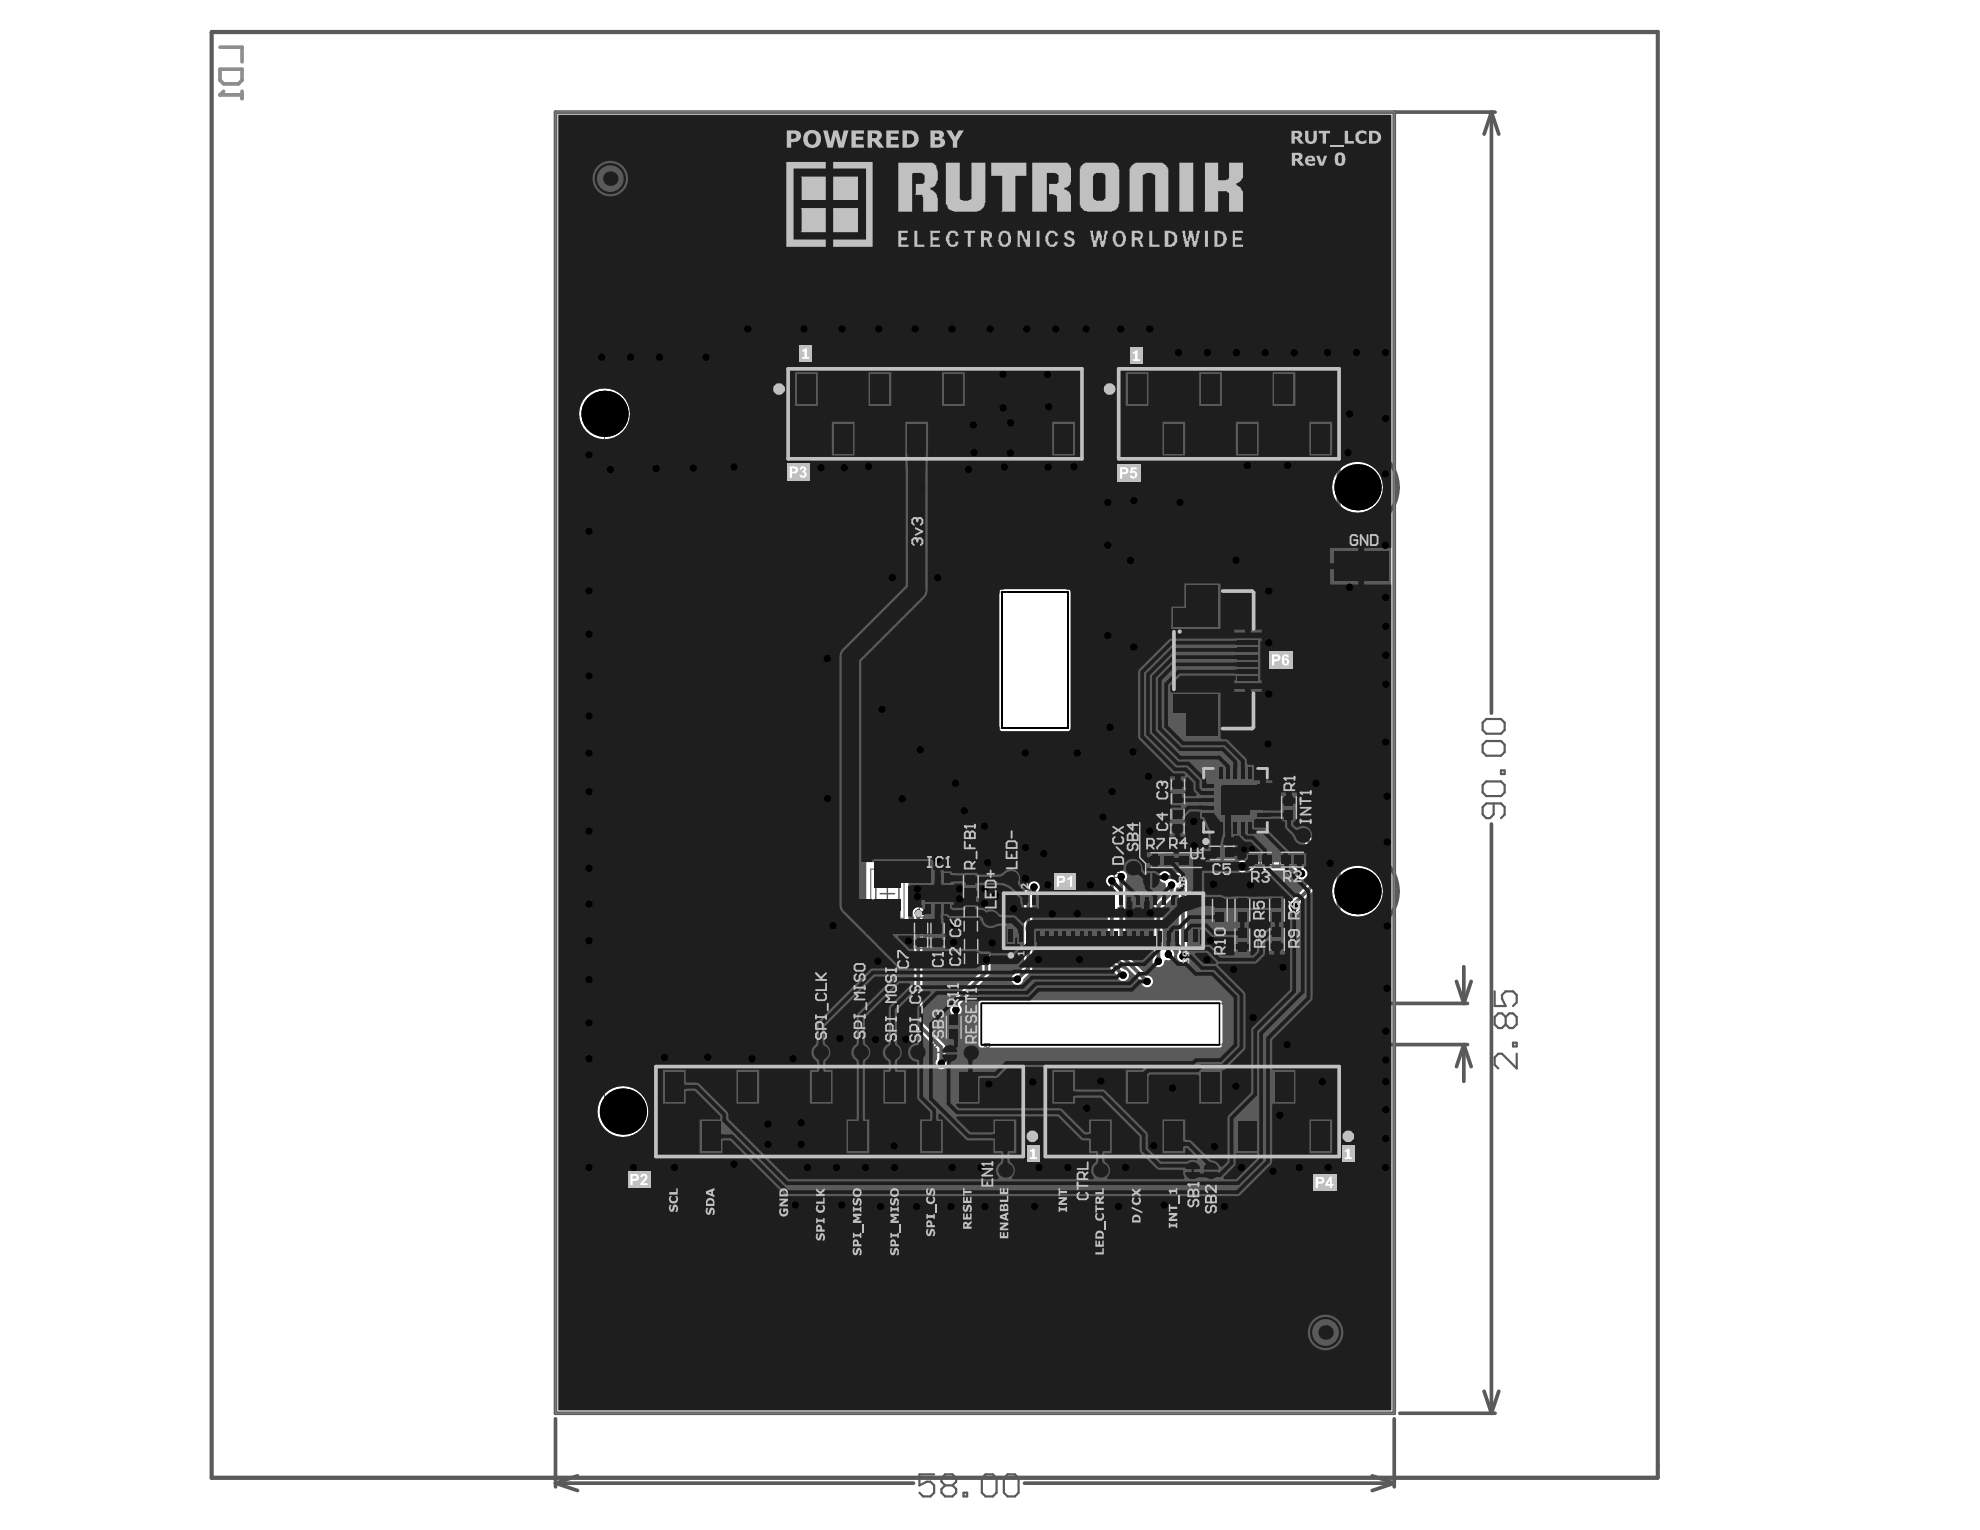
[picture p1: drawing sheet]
<svg xmlns="http://www.w3.org/2000/svg" width="279mm" height="216mm" viewBox="0 0 279 216" stroke-linecap="round" stroke-linejoin="round" font-family="sans-serif">
<g fill="none" stroke="#5a5a5a" stroke-width=".2">
<path d="M140.5 58.4h2.6M141.8 57.1v2.6M185.1 58.4h2.6M186.4 57.1v2.6M141.4 83.6h9.3v19.2h-9.3zM165.4 114.1h1.5v3.6h-1.5zM165.5 109.9h1.4v3.6h-1.4zM165.5 115.9h1.3M165.5 114.8h1.3v2.2h-1.3zM165.6 111.7h1.2M165.6 110.6h1.2v2.2h-1.2zM166.2 115.3v1.2"/>
<path d="M166.2 111.1v1.2M170.2 108.7h8.3v8.4h-8.3zM170.6 119.6h3.7v1.5h-3.7zM171.4 119.7h2.2v1.3h-2.2zM172.5 119.7v1.3M173.3 112.9h2.1M174.3 111.9v2M181.1 112.2h1.6v3.6h-1.6zM181.3 114h1.2M181.3 112.8h1.2v2.3h-1.2zM181.9 113.4v1.2M123.6 124.1h3.3v4h-3.3z"/>
<path d="M124.2 126.1h2M125.2 125.1v2M129.3 130.1h1.4v3.7h-1.4zM129.4 132h1.2M129.4 130.9h1.2v2.2h-1.2zM130 131.4v1.2M130.3 124h4.1v4.1h-4.1zM130.3 127.1l1 1M131.6 130.2h1.4v3.6h-1.4zM131.7 132h1.2M131.7 130.9h1.2v2.2h-1.2zM132.3 131.4v1.2"/>
<path d="M136.2 123.3h1.6v3.6h-1.6zM136.3 127.8h1.4v3.7h-1.4zM136.3 132.4h1.4v3.7h-1.4zM136.4 129.7h1.2M136.4 125.1h1.2M136.4 128.6h1.2v2.2h-1.2zM136.4 124h1.2v2.2h-1.2zM136.4 134.3h1.2M136.4 133.1h1.2v2.3h-1.2zM137 124.5v1.2M137 129.1v1.2M137 133.7v1.2"/>
<path d="M161.7 123.6l.5-.3v1.9a.95 .95 0 0 1-.5-1.6zM162.2 120.6h3.6v1.6h-3.6zM162.7 123.3a.95 .95 0 0 1 .8 .9 .95 .95 0 0 1-.8 1zM162.8 120.8h2.3v1.2h-2.3zM163.4 121.4h1.2M164 120.8v1.2M166.2 120.6h3.6v1.6h-3.6zM166.9 120.8h2.2v1.2h-2.2zM167.4 121.4h1.2M168 120.8v1.2M171.3 126.7h1.7v3.5h-1.7zM171.5 128.5h1.2"/>
<path d="M171.5 127.3h1.2v2.3h-1.2zM171.9 120.4h1.2M172.1 127.8v1.3M174.5 130.8h1.6v3.6h-1.6zM174.5 126.6h1.6v3.6h-1.6zM174.7 131.5h1.2v2.3h-1.2zM174.7 132.6h1.2M174.7 128.4h1.2M174.7 127.3h1.2v2.3h-1.2zM175.3 132v1.2M175.3 127.8v1.2M176.1 120.5h3.5v1.7h-3.5z"/>
<path d="M176.7 120.7h2.3v1.2h-2.3zM177.2 121.3h1.3M177.8 120.7v1.2M179.4 126.6h1.6v3.6h-1.6zM179.4 130.8h1.6v3.5h-1.6zM179.6 128.4h1.2M179.6 132.5h1.2M179.6 127.3h1.2v2.3h-1.2zM179.6 131.4h1.2v2.3h-1.2zM180.2 127.8v1.2M180.2 131.9v1.3M180.6 120.5h3.6v1.6h-3.6z"/>
<path d="M181.3 120.7h2.2v1.2h-2.2zM181.8 121.3h1.2M182.4 120.7v1.2M89.8 148.5h49.3M112.5 156.9h2.6M113.8 155.6v2.5M133.1 148.4a.95 .95 0 0 1 .9-.8 .95 .95 0 0 1 1 .8M133.1 148.9h1.9a.95 .95 0 0 1-1 .8 .95 .95 0 0 1-.9-.8zM133.1 148.4h1.9M133.8 143.2h1.6v3.5h-1.6zM134 145h1.2M134 143.8h1.2v2.3h-1.2z"/>
<path d="M134.6 144.3v1.3M159.2 156.9h2.6M160.5 155.6v2.5M172.1 147.4h.1M172.1 141.6h.1M172.1 141.6h-33.6v5.8h33.6M172.1 141.6v5.8M167.8 164.3a.95 .95 0 0 1 1.4 .6h-.7v.6h.7a.95 .95 0 0 1-.9 .8 .95 .95 0 0 1-.9-.8h.7v-.6h-.7l.1-.4zM170 165.4h1.8a.95 .95 0 0 1-.9 .8 .95 .95 0 0 1-.9-.8zM170.3 164.3a.95 .95 0 0 1 1.5 .6h-1.8l.1-.3zM113.6 184.7h17.7v10.7h-17.7z"/>
<circle cx="129.4" cy="68.9" r="1.02"/>
<circle cx="172" cy="115.3" r="1.02"/>
<circle cx="183.8" cy="117.9" r="1.02"/>
<circle cx="139.8" cy="129.6" r="1.02"/>
<circle cx="142.6" cy="123.9" r="1.02"/>
<circle cx="159.9" cy="122.5" r="1.02"/>
<circle cx="115.8" cy="148.5" r="1.02"/>
<circle cx="121.5" cy="148.5" r="1.02"/>
<circle cx="125.9" cy="148.5" r="1.02"/>
<circle cx="129.5" cy="148.5" r="1.02"/>
<circle cx="137" cy="148.6" r="1.02"/>
<circle cx="141.9" cy="165.2" r="1.02"/>
<circle cx="155.3" cy="165.2" r="1.02"/>
</g>
<path d="M85.3 58.4v98.5M169 107.6h10.6v10.6h-10.6zM122.9 122.6h4.7v7h-4.7zM129.7 122.8h5.2v6.6h-5.2z" fill="none" stroke="#5a5a5a" stroke-width=".14"/>
<g fill="none" stroke="#5a5a5a" stroke-width=".52">
<path d="M29.8 4.6h204.1v204h-204.1zM29.9 4.5h204v204h-204zM196.7 15.8v183.6h-118.3v-183.6h132.6M210.5 15.8l1 3.1M210.5 15.8v84.8M210.5 15.8l-1.1 3.1M150.1 50.8v7.6M160.5 58.4v3.5M186.4 50.8v7.6M189 58.4h-75.2v3.5M136.2 76.9h5.2M138.3 75.9l3.1 1"/>
<path d="M141.4 76.4v6.6M141.4 76.9l-3.1 1.1M150.7 76.4v6.6M150.7 76.9h5.2M150.7 76.9l3.1 1.1M153.8 75.9l-3.1 1M188.9 63.7v85.7M188.9 63.6v85.7M133.6 99.7l1 3.1M134.1 83.6h6.8M134.6 83.6v4.1M134.6 83.6l-1 3.1"/>
<path d="M134.6 83.6l1.1 3.1M135.7 99.7l-1.1 3.1M134.1 102.8h6.8M134.6 100.3v2.5M210.5 116.3v83.1M205.5 138.5l1.1 3.1M206.6 136.4v5.2M207.6 138.5l-1 3.1M96.3 156.9h90.1M113.8 156.9v7.4M141.8 153.4v3.5M150.1 156.9v7.4"/>
<path d="M160.5 156.9v7.4M172.6 147.4h34.5M172.6 141.6h34.5M186.4 153.4v10.4M206.6 147.4l1 3.1M206.6 147.4v5.2M206.6 147.4l-1.1 3.1M197.5 199.4h13.5M209.4 196.3l1.1 3.1M211.5 196.3l-1 3.1M78.4 200.2v9.6M78.4 209.3l3.1 1"/>
<path d="M78.4 209.3h50.5M81.5 208.3l-3.1 1M144.6 209.3h52.1M193.6 208.3l3.1 1M196.7 209.3l-3.1 1M196.7 200.2v9.6"/>
</g>
<g fill="none" stroke="#5a5a5a" stroke-width=".16">
<path d="M131.4 67.6l-.2 .1v.3l.2 .1 .2-.1M131.4 69.1l-.2 .2v.2l.2 .1 .2-.1M131.6 68l.1 .1M131.6 67.8v.2M131.6 69.4v.1M131.6 69.5l.1 .1M131.7 68.1h.1M131.7 69.6h.1M131.7 68.3l-.5 .3 .5 .3M131.9 67.6l.1 .1v.3l-.3 .1M131.9 69.1l.1 .2v.2l-.3 .1M185.7 116.7h.8"/>
<path d="M185.7 116.6v.2M185.7 118.8v.2M185.7 117.2h.8l-.8 .6h.8M185.7 118.3h.8M185.7 118.9h.8M186.3 118.8l.2 .1M186.5 118.9h.1M186.5 116.6v.2M186.5 118v.5M137.1 129l.1-.1h.6l.1 .1v.4h-.8zM137.1 129.6v.6h.8v-.6M137.2 128.3h.6"/>
<path d="M137.5 128.1v.5M137.5 129.9v.3M137.9 130.4v.5h-.8M140 123.3l.1-.1h.5l.2 .1v.4h-.8zM140 123.9v.6h.8v-.6M140.4 122.4v.5M140.4 124.2v.3M140.8 124.7v.5h-.8M157.2 123.4l.2-.1h.5l.1 .1v.4h-.8zM157.2 121l.8 .5M157.4 121.7l-.2 .2v.2l.2 .2h.5l.1-.2v-.2l-.1-.2M157.5 122.5l.5 .5"/>
<path d="M158 121l-.8 .5M117.6 149.4v.5M117.7 148h.8v.4l-.1 .1h-.3l-.1-.1v-.4M117.7 148.9h.8M117.7 151.7h.8M117.7 148.8v.2M117.8 147.2l-.1 .1v.3l.1 .1 .3-.1v-.3l.1-.1 .3 .1v.3l-.1 .1M117.8 150.7l-.1-.1v-.3l.1-.1h.6l.1 .1v.3l-.1 .1M118 151.7l.5 .6M118.1 151.9l-.4 .4M118.5 151h-.8v.5M118.5 148.8v.2"/>
<path d="M123.2 149.4v.5M123.3 148h.8v.4l-.1 .1h-.3l-.1-.1v-.4M123.3 152.5l.2-.1h.5l.1 .1v.3l-.1 .1h-.5l-.2-.1zM123.3 148.8v.2M123.3 151v.2M123.3 148.9h.8M123.3 150.2h.8l-.2 .3 .2 .2h-.8M123.3 151.1h.8M123.5 147.2l-.2 .1v.3l.2 .1 .2-.1v-.3l.2-.1 .2 .1v.3l-.1 .1M123.5 151.6l-.2 .1v.3l.3 .1 .1-.1v-.3l.3-.1 .1 .1v.3l-.1 .1M124.1 148.8v.2M124.1 151v.2"/>
<path d="M127.7 149.4v.5M127.8 148h.8v.4l-.2 .1h-.2l-.2-.1v-.4M127.8 148.9h.8M127.8 150.2h.8l-.3 .3 .3 .2h-.8M127.8 151.1l.1-.1h.5l.2 .1v.3l-.2 .1h-.5l-.1-.1zM127.8 148.8v.2M127.8 152.5v.3M127.8 152.7h.8M127.9 147.2l-.1 .1v.3l.1 .1 .3-.1v-.3l.1-.1 .3 .1v.3l-.2 .1M127.9 151.7l-.1 .2v.2l.1 .2 .3-.2v-.2l.1-.2 .3 .2v.2l-.2 .2M128.6 148.8v.2M128.6 152.5v.3"/>
<path d="M131.2 149.4v.5M131.3 148h.8v.4l-.1 .1h-.3l-.1-.1v-.4M131.3 148.8v.2M131.3 148.9h.8M131.5 147.2l-.2 .1v.3l.2 .1 .2-.1v-.3l.2-.1 .2 .1v.3l-.1 .1M131.5 151l-.2 .1v.2l.3 .2 .1-.2v-.2l.3-.1 .1 .1v.2l-.1 .2M131.5 150.7l-.2-.1v-.3l.2-.1h.5l.1 .1v.3l-.1 .1M132.1 148.8v.2M138.9 147.3h.7v.4l-.1 .1h-.2l-.2-.1v-.4M138.9 148.6v-.6h.7v.6M138.9 150.1v-.5h.7v.5M138.9 151.2v.2"/>
<path d="M138.9 150.6h.7M138.9 151.3h.7M139 148.8l-.1 .2v.2l.1 .1h.1l.2-.1v-.2l.2-.2 .1 .2v.2l-.1 .1M139.1 147.5l-.2 .3M139.3 148v.3M139.3 149.6v.3M139.5 151.2l.1 .1M139.6 151.3h.1M139.6 150.4v.5M143.7 164.4v-.5h.8v.5M143.7 165.4v.3M143.7 164.6h.8l-.8 .6h.8"/>
<path d="M143.7 165.5h.8M144.1 163.9v.2M144.4 165.4l.1 .1M144.5 165.5h.1M154.5 162.6l-.1-.1h-.3l-.1 .1v.6l.1 .1h.3l.1-.1M154.8 162.5h.5M155 162.5v.8M155.6 163h.4l.1-.1v-.3l-.1-.1h-.4v.8M155.8 163l.3 .3M156.3 162.5v.8h.6"/>
</g>
<g fill="none" stroke="#5a5a5a" stroke-width=".31">
<path d="M141.8 71.7h-2l1.5-1.6v3.1M142.9 72.7h.5v.5h-.5zM147.5 70.1h-2v1.6l1-.6h.5l.5 .6v1l-.5 .5h-1l-.5-.5M148.6 70.6l.5-.5h1l.6 .5v.5M134.9 91.7v2l-1.5-1.5h3.1M134.9 97.4v1.5l-.5 .5h-.5l-.5-.5v-1l.5-.5h2.1l.5 .5v1l-.5 .5M136 95.8h.5v.5h-.5zM136.5 88.6v2l-2.1-2h-.5l-.5 .5v1l.5 .5M131.8 208.1h-2.1v1.5l1.1-.5h.5l.5 .5v1l-.5 .6h-1l-.6-.6M133.4 209.6l-.5-.5v-.5l.5-.5h1l.5 .5v.5l-.5 .5M133.4 209.6l-.5 .5v.5l.5 .6h1l.5-.6v-.5l-.5-.5M133.4 209.6h1"/>
<path d="M136 210.6h.5v.6h-.5zM139.1 208.1h1l.5 .5v2l-.5 .6h-1l-.5-.6v-2zM142.2 208.1h1l.5 .5v2l-.5 .6h-1l-.5-.6v-2z"/>
</g>
<circle cx="150.7" cy="71.1" r=".16" fill="#5a5a5a"/>
<g fill="none" stroke="#5a5a5a" stroke-width=".31">
<path d="M149.6 71.7h.5M150.1 71.7l.6 .5v.5l-.6 .5h-1l-.5-.5M150.7 71.1l-.6 .6M209.2 102l.5-.5h2.1l.5 .5v1l-.5 .5h-2.1l-.5-.5zM209.2 105.1l.5-.5h2.1l.5 .5v1l-.5 .5h-2.1l-.5-.5zM209.7 110.3h2.1l.5 .5v1l-.5 .5h-2.1l-.5-.5v-1zM210.8 113.4v1.5l-.5 .5h-.6l-.5-.5v-1l.5-.5h2.1l.5 .5v1l-.5 .5M211.8 108.7h.5v.5h-.5zM210.9 139.9v2.1h1.6l-.6-1.1v-.5l.6-.5h1l.5 .5v1l-.5 .6M212.5 143.5l.5-.5h.5l.5 .5v1.1l-.5 .5h-.5l-.5-.5M212.5 143.5l-.6-.5h-.5l-.5 .5v1.1l.5 .5h.5l.6-.5M212.5 143.5v1.1"/>
<path d="M213.5 147.1h.5v.6h-.5zM214 148.7v2.1l-2.1-2.1h-.5l-.5 .5v1.1l.5 .5"/>
</g>
<g fill="none" stroke="#5a5a5a" stroke-width=".52">
<path d="M197.3 125.7a5.7 5.7 0 0 0-8.3-5 5.7 5.7 0 0 0-.8 9.7 5.7 5.7 0 0 0 9-3.7l.1-.9"/>
<circle cx="85.3" cy="58.4" r="5.7"/>
<circle cx="191.6" cy="68.8" r="5.7"/>
<circle cx="87.9" cy="156.9" r="5.7"/>
</g>
<path d="M141.4 83.6h9.3v19.2h-9.3zM138.5 141.6h33.6v5.8h-33.6z" fill="none" stroke="#000" stroke-width=".14"/>
<path d="M78.4 15.8h118.3v183.6h-118.3v-183.6M78.4 15.8h.1M141.4 83.6h9.3v19.2h-9.3zM138.5 141.6h33.6v5.8h-33.6z" fill="none" stroke="#787878" stroke-width=".2"/>
<path d="M124.7 119h.1M124.7 119v1.5M124.7 119l.2 .3M126.4 119v1.5h-1M124.5 120.5h.4" fill="none" stroke="#8c8c8c" stroke-width=".26"/>
<path d="M31 6.7h3.2v2M31 9.8h3.2v1.5l-.6 .5h-2l-.6-.5zM31 13.4h3.2M34.2 12.9v1" fill="none" stroke="#8c8c8c" stroke-width=".52"/>
<circle cx="31" cy="13.4" r=".26" fill="#8c8c8c"/>
<path d="M31.6 12.9l-.6 .5" fill="none" stroke="#8c8c8c" stroke-width=".52"/>
<path d="M141.4 83.6h9.3v19.2h-9.3zM138.5 141.6h33.6v5.8h-33.6z" fill="none" stroke="#000" stroke-width=".14"/>
<g fill="#5a5a5a">
<path d="M132.6 149.3h.5l.1 .4h-.7z"/>
<path d="M156.5 124.7h.7v.3h-.6z"/>
<path d="M157.9 124.1h.7l-.1 .3h-.5z"/>
<path d="M163.2 134.9h.5l.1 .4h-.7z"/>
<path d="M166.7 134.2h.5l.1 .4h-.7z"/>
<path d="M164.7 123.4l.4 .1v.5l-.4 .1z"/>
<path d="M175.7 121.9l.3 .1v.5l-.3 .1z"/>
<path d="M182.8 127l.4 .3-.1 .3-.7-.1z"/>
<path d="M182.9 123l.4-.1v.7l-.4-.1z"/>
<path d="M183.8 118.4l.5-.5 .2 .3-.3 .4z"/>
<path d="M129.2 129.2h.7l-.1 .4h-.5z"/>
<path d="M145.4 125.2l.5 .5-.3 .2-.4-.4z"/>
<path d="M161.2 138.1l.3-.3 .4 .2-.5 .5z"/>
<path d="M165 125.2h.7l-.1 .4h-.5z"/>
<path d="M138.8 135.8h.8l-.1 .4h-.6z"/>
<path d="M134.6 141.8h.6v.3h-.7z"/>
<path d="M78.8 16.2h117.5v182.8h-117.5zM81.7 58.4a3.6 3.6 0 0 0 7.2 0 3.6 3.6 0 0 0-7.2 0zM188 68.8a3.6 3.6 0 0 0 7.2 0 3.6 3.6 0 0 0-7.2 0zM141.1 83.3l-.1 .3v19.2a.42 .42 0 0 0 .4 .4h9.3a.42 .42 0 0 0 .4-.4v-19.2a.42 .42 0 0 0-.4-.5h-9.3zM174.7 121.7a.84 .84 0 0 0 0 1.1 .84 .84 0 0 0 1.2 .1l5.7-.1 .8 .9 .7 .2a.83 .83 0 0 0 1.4-.4h.2v1.1l-2.5 2.5a.87 .87 0 0 0-.3 1.2 .87 .87 0 0 0 1.1 .4 .87 .87 0 0 0 .5-1.2l2.2-2.2 .2-.4v-5.6l-.2-.4-1-1a.85 .85 0 0 0-.9-.8 .85 .85 0 0 0-.8 .8 .85 .85 0 0 0 .8 .9l.9 .8v3.4h-.2a.84 .84 0 0 0-1.4-.3l-.9-.9-.4-.1-6-.1a.81 .81 0 0 0-1.1 .1zM156.3 123.7a.84 .84 0 0 0 0 1.2v11.1l.2 .4 .9 .9 .2 .4a.86 .86 0 0 0 .9 .8 .86 .86 0 0 0 .8-.9 .86 .86 0 0 0-.7-.9l-.4-.2-.7-.7v-.6l.2-.1 3.3 3.4a.85 .85 0 0 0 .9 .8 .85 .85 0 0 0 .8-.9 .85 .85 0 0 0-.8-.8l-3.1-3v-10.3a.85 .85 0 0 0-.2-1.3 .85 .85 0 0 0-1.2 .4l-.8 .1zM188 125.8a3.6 3.6 0 0 0 7.2 0 3.6 3.6 0 0 0-7.2 0zM122.2 121.7v10h6v-10.1zM163.8 123.1a.84 .84 0 0 0-.2 1 .84 .84 0 0 0 .8 .5l.3 1.1-1.6 1.7-.2 .4-.1 7.3a.83 .83 0 0 0 .4 1.3 .83 .83 0 0 0 1.1-.8l.2-.2a.83 .83 0 0 0 1.2-.9 .83 .83 0 0 0-1.4-.4l-.3-.1v-5.9l1.7-1.7 .2-.2v-.8l.2-.2h.2v9.2a.85 .85 0 0 0 .1 1.2 .85 .85 0 0 0 1.2-.1 .85 .85 0 0 0-.1-1.2v-9.9a1.68 1.68 0 0 0-1.2-1.2l-1.4-.1a.81 .81 0 0 0-1.1 0zM145.3 124.6l-.4 .8a.81 .81 0 0 0-.4 .6v10.4l-.9 .9a.83 .83 0 0 0-.9 .8 .83 .83 0 0 0 .8 .9 .83 .83 0 0 0 .9-.8l1.1-1.1 .2-.4v-10.4l.3-.3a.83 .83 0 0 0 .6-1.2 .83 .83 0 0 0-1.3-.2zM138.6 134.8a.84 .84 0 0 0 0 1.2v.9l-4.1 4.1-.1 .2-.1 .7a.85 .85 0 0 0 0 1.2 .85 .85 0 0 0 1.2 0 .85 .85 0 0 0 0-1.2v-.2l4.1-4.1 .2-.4v-1.2a.84 .84 0 0 0 0-1.2 .84 .84 0 0 0-1.2 0zM138.2 141.3l-.1 .3v5.8a.42 .42 0 0 0 .4 .4h33.6a.42 .42 0 0 0 .4-.4v-5.8a.42 .42 0 0 0-.4-.4h-33.6zM129 128.3a.84 .84 0 0 0 0 1.1v15.2l.2 .4 3.1 3-.1 1.5a.85 .85 0 0 0 .1 1.2 .85 .85 0 0 0 1.2-.1 .85 .85 0 0 0-.1-1.2v-1.8l-3.2-3.3v-14.9a.84 .84 0 0 0 0-1.2 .84 .84 0 0 0-1.2 .1zM84.3 156.9a3.6 3.6 0 0 0 7.2 0 3.6 3.6 0 0 0-7.2 0z"/>
</g>
<path d="M141.4 83.6h9.3v19.2h-9.3zM138.5 141.6h33.6v5.8h-33.6z" fill="none" stroke="#000" stroke-width=".14"/>
<path d="M145.9 125.2l-.8 .8M166.3 123.7l.6 .7M181.8 122.3l1 1h.9M182.6 127.5v.4M132.8 147.8v2.3" fill="none" stroke="#5a5a5a" stroke-width=".52"/>
<circle cx="158.5" cy="137.6" r=".26" fill="#5a5a5a"/>
<path d="M183.8 117.9l1.5 1.4v5.6l-2.7 2.6M129.6 128.8v15.8l3.2 3.2M139.2 135.4v1.8l-4.3 4.3v1M145.1 126v10.7l-1.5 1.5M156.9 124.3v11.7l1.6 1.6M158.2 123.7v11.1l3.7 3.7M164.4 123.7h1.9M165.3 124.9v1.1l-1.8 1.8v7.8M166.9 124.4v10.6M175.3 122.3h6.5" fill="none" stroke="#5a5a5a" stroke-width=".52"/>
<g fill="#000">
<circle cx="84.9" cy="50.4" r=".51"/>
<circle cx="85.3" cy="58.4" r="3.3"/>
<circle cx="89" cy="50.4" r=".51"/>
<circle cx="93.1" cy="50.4" r=".51"/>
<circle cx="99.6" cy="50.4" r=".51"/>
<circle cx="105.5" cy="46.4" r=".51"/>
<circle cx="113.5" cy="46.4" r=".51"/>
<circle cx="118.8" cy="46.4" r=".51"/>
<circle cx="124" cy="46.4" r=".51"/>
<circle cx="129.1" cy="46.4" r=".51"/>
<circle cx="134.3" cy="46.4" r=".51"/>
<circle cx="137.4" cy="60" r=".51"/>
<circle cx="139.7" cy="46.4" r=".51"/>
<circle cx="141.5" cy="57.5" r=".51"/>
<circle cx="141.5" cy="52.8" r=".51"/>
<circle cx="142.6" cy="59.7" r=".51"/>
<circle cx="144.9" cy="46.4" r=".51"/>
<circle cx="147.8" cy="52.8" r=".51"/>
<circle cx="148" cy="57.4" r=".51"/>
<circle cx="149" cy="46.4" r=".51"/>
<circle cx="153.3" cy="46.4" r=".51"/>
<circle cx="158.2" cy="46.4" r=".51"/>
<circle cx="162.3" cy="46.4" r=".51"/>
<circle cx="166.3" cy="49.8" r=".51"/>
<circle cx="170.4" cy="49.8" r=".51"/>
<circle cx="174.5" cy="49.8" r=".51"/>
<circle cx="178.5" cy="49.8" r=".51"/>
<circle cx="182.6" cy="49.8" r=".51"/>
<circle cx="187.3" cy="49.8" r=".51"/>
<circle cx="190.4" cy="58.4" r=".51"/>
<circle cx="191.4" cy="49.8" r=".51"/>
<circle cx="195.5" cy="49.8" r=".51"/>
<circle cx="195.5" cy="59.1" r=".51"/>
<circle cx="83.1" cy="75" r=".51"/>
<circle cx="83.1" cy="64.2" r=".51"/>
<circle cx="86.2" cy="66.3" r=".51"/>
<circle cx="92.6" cy="66.1" r=".51"/>
<circle cx="97.8" cy="66.1" r=".51"/>
<circle cx="103.6" cy="65.9" r=".51"/>
<circle cx="115.9" cy="66" r=".51"/>
<circle cx="119.1" cy="66" r=".51"/>
<circle cx="122.5" cy="65.9" r=".51"/>
<circle cx="136.7" cy="66.2" r=".51"/>
<circle cx="137.5" cy="63.9" r=".51"/>
<circle cx="141.7" cy="65.9" r=".51"/>
<circle cx="142.6" cy="63.9" r=".51"/>
<circle cx="147.9" cy="65.9" r=".51"/>
<circle cx="151.5" cy="65.9" r=".51"/>
<circle cx="156.3" cy="76.9" r=".51"/>
<circle cx="156.3" cy="70.9" r=".51"/>
<circle cx="159.5" cy="79.1" r=".51"/>
<circle cx="160" cy="70.6" r=".51"/>
<circle cx="166.5" cy="70.9" r=".51"/>
<circle cx="174.4" cy="79.1" r=".51"/>
<circle cx="176" cy="65.7" r=".51"/>
<circle cx="181.7" cy="65.7" r=".51"/>
<circle cx="190.2" cy="63.9" r=".51"/>
<circle cx="191.6" cy="68.8" r="3.3"/>
<circle cx="195.5" cy="76.9" r=".51"/>
<circle cx="195.5" cy="66.9" r=".51"/>
<circle cx="83.1" cy="83.4" r=".51"/>
<circle cx="83.1" cy="95.4" r=".51"/>
<circle cx="83.1" cy="89.5" r=".51"/>
<circle cx="116.7" cy="92.9" r=".51"/>
<circle cx="125.9" cy="81.5" r=".51"/>
<circle cx="132.3" cy="81.5" r=".51"/>
<circle cx="156.3" cy="89.7" r=".51"/>
<circle cx="160" cy="91.3" r=".51"/>
<circle cx="179" cy="83.4" r=".51"/>
<circle cx="179" cy="97.9" r=".51"/>
<circle cx="179" cy="90.7" r=".51"/>
<circle cx="190.4" cy="82.9" r=".51"/>
<circle cx="195.5" cy="88.4" r=".51"/>
<circle cx="195.5" cy="92.5" r=".51"/>
<circle cx="195.5" cy="96.5" r=".51"/>
<circle cx="195.5" cy="84.3" r=".51"/>
<circle cx="83.1" cy="101" r=".51"/>
<circle cx="83.1" cy="117.3" r=".51"/>
<circle cx="83.1" cy="106.3" r=".51"/>
<circle cx="83.1" cy="111.7" r=".51"/>
<circle cx="116.8" cy="112.7" r=".51"/>
<circle cx="124.5" cy="100.1" r=".51"/>
<circle cx="127.3" cy="112.7" r=".51"/>
<circle cx="129.9" cy="105.8" r=".51"/>
<circle cx="134.8" cy="110.5" r=".51"/>
<circle cx="136.1" cy="114.4" r=".51"/>
<circle cx="138.9" cy="116.6" r=".51"/>
<circle cx="144.7" cy="106.3" r=".51"/>
<circle cx="144.7" cy="119.6" r=".51"/>
<circle cx="152" cy="106.3" r=".51"/>
<circle cx="155.6" cy="115.3" r=".51"/>
<circle cx="156.6" cy="102.6" r=".51"/>
<circle cx="156.9" cy="111.7" r=".51"/>
<circle cx="159.9" cy="106.1" r=".51"/>
<circle cx="162.1" cy="109.6" r=".51"/>
<circle cx="162.2" cy="117.3" r=".51"/>
<circle cx="168.5" cy="115.9" r=".51"/>
<circle cx="168.5" cy="119.3" r=".51"/>
<circle cx="173.2" cy="114.1" r=".51"/>
<circle cx="173.2" cy="111.8" r=".51"/>
<circle cx="175.5" cy="114.1" r=".51"/>
<circle cx="175.5" cy="111.8" r=".51"/>
<circle cx="175.6" cy="119.9" r=".41"/>
<circle cx="176.7" cy="119.8" r=".41"/>
<circle cx="178.9" cy="105" r=".51"/>
<circle cx="183.8" cy="117.9" r=".51"/>
<circle cx="185.7" cy="110.5" r=".51"/>
<circle cx="195.5" cy="104.7" r=".51"/>
<circle cx="195.7" cy="112.4" r=".51"/>
<circle cx="195.7" cy="118.8" r=".51"/>
<circle cx="83.1" cy="122.5" r=".51"/>
<circle cx="83.1" cy="132.7" r=".51"/>
<circle cx="83.1" cy="138.2" r=".51"/>
<circle cx="83.1" cy="127.6" r=".51"/>
<circle cx="117.5" cy="130.6" r=".51"/>
<circle cx="123.9" cy="135.7" r=".51"/>
<circle cx="128.2" cy="132.8" r=".51"/>
<circle cx="129.5" cy="125.4" r=".51"/>
<circle cx="129.5" cy="126.5" r=".51"/>
<circle cx="129.6" cy="128.8" r=".51"/>
<circle cx="132.2" cy="121.3" r=".51"/>
<circle cx="134.6" cy="130.5" r=".51"/>
<circle cx="134.6" cy="133" r=".51"/>
<circle cx="135.4" cy="126.8" r=".51"/>
<circle cx="135.4" cy="125.4" r=".51"/>
<circle cx="138.9" cy="127.5" r=".51"/>
<circle cx="139" cy="125.5" r=".51"/>
<circle cx="139.2" cy="135.4" r=".51"/>
<circle cx="139.4" cy="121.7" r=".51"/>
<circle cx="140" cy="133.1" r=".51"/>
<circle cx="140.5" cy="126.4" r=".51"/>
<circle cx="143.1" cy="128.2" r=".51"/>
<circle cx="143.6" cy="138.2" r=".51"/>
<circle cx="144.7" cy="123.9" r=".51"/>
<circle cx="145.9" cy="125.2" r=".51"/>
<circle cx="146.5" cy="135.4" r=".51"/>
<circle cx="147.3" cy="120.5" r=".51"/>
<circle cx="147.9" cy="124.9" r=".51"/>
<circle cx="148.5" cy="128.9" r=".51"/>
<circle cx="152" cy="128.9" r=".51"/>
<circle cx="152.3" cy="135.4" r=".51"/>
<circle cx="153.9" cy="124.9" r=".51"/>
<circle cx="156.9" cy="124.3" r=".51"/>
<circle cx="158.2" cy="123.7" r=".51"/>
<circle cx="158.5" cy="137.6" r=".51"/>
<circle cx="159.4" cy="128.9" r=".51"/>
<circle cx="161.9" cy="138.5" r=".51"/>
<circle cx="162.3" cy="128.8" r=".51"/>
<circle cx="163.5" cy="135.6" r=".51"/>
<circle cx="164.4" cy="123.7" r=".51"/>
<circle cx="164.9" cy="134.7" r=".51"/>
<circle cx="165.3" cy="124.9" r=".51"/>
<circle cx="166.9" cy="135" r=".51"/>
<circle cx="170.3" cy="135.4" r=".51"/>
<circle cx="170.8" cy="132.7" r=".51"/>
<circle cx="171.2" cy="124.8" r=".51"/>
<circle cx="174.1" cy="136.8" r=".51"/>
<circle cx="175.3" cy="122.3" r=".51"/>
<circle cx="176.4" cy="124.9" r=".51"/>
<circle cx="181" cy="136.5" r=".51"/>
<circle cx="182.6" cy="127.9" r=".51"/>
<circle cx="183.7" cy="123.3" r=".51"/>
<circle cx="187.7" cy="121.8" r=".51"/>
<circle cx="191.6" cy="125.8" r="3.3"/>
<circle cx="195.7" cy="130.7" r=".51"/>
<circle cx="195.7" cy="139.5" r=".51"/>
<circle cx="83.1" cy="149.4" r=".51"/>
<circle cx="83.1" cy="144.3" r=".51"/>
<circle cx="87.9" cy="156.9" r="3.3"/>
<circle cx="93.8" cy="149.2" r=".51"/>
<circle cx="99.9" cy="149.2" r=".51"/>
<circle cx="106.1" cy="149.4" r=".51"/>
<circle cx="108.4" cy="158.6" r=".51"/>
<circle cx="111.9" cy="149.4" r=".51"/>
<circle cx="113.1" cy="158.4" r=".51"/>
<circle cx="118.5" cy="146.5" r=".51"/>
<circle cx="123.5" cy="146.7" r=".51"/>
<circle cx="127.8" cy="146.7" r=".51"/>
<circle cx="132.8" cy="150.1" r=".51"/>
<circle cx="134.9" cy="142.5" r=".51"/>
<circle cx="139.5" cy="153" r=".51"/>
<circle cx="145.7" cy="152.7" r=".51"/>
<circle cx="153.3" cy="156.4" r=".51"/>
<circle cx="155.3" cy="152.5" r=".51"/>
<circle cx="165.4" cy="153.5" r=".51"/>
<circle cx="174.4" cy="153.3" r=".51"/>
<circle cx="176.8" cy="143.6" r=".51"/>
<circle cx="180.6" cy="157.4" r=".51"/>
<circle cx="181.6" cy="147.4" r=".51"/>
<circle cx="186.6" cy="152.6" r=".51"/>
<circle cx="195.5" cy="152.6" r=".51"/>
<circle cx="195.5" cy="149.6" r=".51"/>
<circle cx="195.5" cy="156.6" r=".51"/>
<circle cx="195.5" cy="145.5" r=".51"/>
<circle cx="83.1" cy="164.7" r=".51"/>
<circle cx="89.4" cy="164.7" r=".51"/>
<circle cx="95.2" cy="164.7" r=".51"/>
<circle cx="103.6" cy="164.3" r=".51"/>
<circle cx="108.4" cy="161.5" r=".51"/>
<circle cx="112.2" cy="170.1" r=".51"/>
<circle cx="113.1" cy="161.5" r=".51"/>
<circle cx="114" cy="164.7" r=".51"/>
<circle cx="118" cy="164.7" r=".51"/>
<circle cx="118.8" cy="170.1" r=".51"/>
<circle cx="122.1" cy="164.7" r=".51"/>
<circle cx="124.3" cy="170.3" r=".51"/>
<circle cx="126.2" cy="161.7" r=".51"/>
<circle cx="126.2" cy="164.7" r=".51"/>
<circle cx="129.4" cy="170.3" r=".51"/>
<circle cx="134.2" cy="170.3" r=".51"/>
<circle cx="134.4" cy="164.7" r=".51"/>
<circle cx="138.4" cy="164.7" r=".51"/>
<circle cx="139" cy="170.3" r=".51"/>
<circle cx="146" cy="170.3" r=".51"/>
<circle cx="146.6" cy="164.7" r=".51"/>
<circle cx="150.7" cy="164.7" r=".51"/>
<circle cx="157.8" cy="170.3" r=".51"/>
<circle cx="158.8" cy="164.7" r=".51"/>
<circle cx="162.8" cy="161.7" r=".51"/>
<circle cx="164.3" cy="170.1" r=".51"/>
<circle cx="171.4" cy="161.8" r=".51"/>
<circle cx="172.8" cy="170.3" r=".51"/>
<circle cx="175.2" cy="164.7" r=".51"/>
<circle cx="179.6" cy="165.3" r=".51"/>
<circle cx="183.3" cy="164.7" r=".51"/>
<circle cx="187.4" cy="164.7" r=".51"/>
<circle cx="195.5" cy="160.7" r=".51"/>
<circle cx="195.5" cy="164.7" r=".51"/>
</g>
<g fill="#1e1e1e">
<path d="M96.4 152.8l.2 .2 .4 .1v.5l-.4 .1-.2 .2z"/>
<path d="M115.6 150.8h.5l.1 .4 .2 .1h-1l.2-.1z"/>
<path d="M115.4 149.4h1l-.2 .2-.1 .4h-.5v-.4z"/>
<path d="M115.5 147h.6v.4l.2 .2-1 .1 .2-.3z"/>
<path d="M121.2 157.8h.5l.1 .4 .2 .1h-1l.1-.1z"/>
<path d="M121.2 147h.5l.1 .4 .2 .2-1 1.8 .1 .2 .1 .4h.5l.1-.4 .2-.2-1-1.8 .1-.2z"/>
<path d="M125.7 150.8h.5l.1 .4 .2 .1h-1l.2-.1z"/>
<path d="M125.7 147h.5l.1 .4 .2 .3-1 1.7 .2 .2v.4h.5l.1-.4 .2-.3-1-1.7 .2-.2z"/>
<path d="M129.7 147l.6 .3 .1 .7-.9 1.5 .2 .1v.4l.6-.3 .1-.7-.9-1.5 .2-.1z"/>
<path d="M128.7 130.3l1.1 .1v.8h-1.1z"/>
<path d="M128.6 130.4h.8v1.2a.63 .63 0 0 0-.8-.4z"/>
<path d="M130.7 127.8l-.1 1.1-.1 .1-.2-.5 .3-.4z"/>
<path d="M128.1 64h2.5v2.4h-2.5z"/>
<path d="M131.6 157.8h.5l.1 .4 .2 .1h-1.1l.2-.1z"/>
<path d="M134.2 147.5l.3 .1 .1 .5 .3-.1v-.1l-.5 .1-.4-.2z"/>
<path d="M133.6 149.4h.3l-.1 .4-.3-.2z"/>
<path d="M133 149.1l.3-.1 .2 .2-.3 .2z"/>
<path d="M132.8 149.5l.4-.2 .3 .4-.2 .4z"/>
<path d="M133.3 147.8a.99 .99 0 0 1 1.1-.2 .99 .99 0 0 1 .6 .8l-1.8 .1-.2-.2z"/>
<path d="M133.1 148.9l1.8-.1 .2 .2a1.02 1.02 0 0 1-1.1 .8 1.02 1.02 0 0 1-.9-.9z"/>
<path d="M131.9 129.6h.8l.1 .6 .1 .2h-1.2l.2-.2z"/>
<path d="M131.9 124.2h.8a.62 .62 0 0 0 .4 .8h-1.6a.62 .62 0 0 0 .4-.8z"/>
<path d="M134 123.3l.2 .2h.6v.9h-.6l-.2 .2z"/>
<path d="M137.9 151.3h.5v.5l-.4 .1-.1 .2z"/>
<path d="M136.7 150.8h.5l.1 .4 .2 .1h-1.1l.2-.1z"/>
<path d="M136.4 149.4l1.1 .1-.2 .2-.1 .4-.5-.1-.1-.3z"/>
<path d="M137.4 135.2l.9-.1 .5-.1v.9l-.5-.2h-.9z"/>
<path d="M138.1 134.5l1.1 .7v.5l-1.1 .7z"/>
<path d="M138.4 135.2l.4-.1v.7l-.4-.1z"/>
<path d="M137.6 134.9l.2 .2 .4 .1v.5h-.4l-.2 .2z"/>
<path d="M135.6 128.4h.1a.56 .56 0 0 0 .7-.3v1.2h-.8z"/>
<path d="M137.6 128.1a.63 .63 0 0 0 .8 .3v.9h-.8z"/>
<path d="M137.6 123.5l.2 .2h.6v.9h-.6l-.2 .2z"/>
<path d="M141.6 163.7h.5l.1 .3 .2 .3h-1l.1-.3z"/>
<path d="M140 160.1l.4-.1 .1-.2v1.1l-.1-.2-.4-.1z"/>
<path d="M140.8 123.7l.6-.1 .5-.3 .2 1.5-.5-.2h-.6z"/>
<path d="M145 130.2l.5-.3 .5-.1v1.3l-.1 .2h-1.2l.1-.7z"/>
<path d="M145.4 130.3l.7 .7-.5 .4-.6-.6z"/>
<path d="M144.9 132.2h.8l.1 .9h-1z"/>
<path d="M143.6 131.2h.7v.4h-.6z"/>
<path d="M145.6 125.5h.7l-.1 .4h-.5z"/>
<path d="M155 163.7l.5-.1 .1 .4 .2 .3h-1.1l.2-.2z"/>
<path d="M153.5 160.1l.4-.1 .1-.2v1.1l-.1-.2-.4-.1z"/>
<path d="M157.4 124.3l.2 .3-.4 .4-.3-.2z"/>
<path d="M157.9 124.1h.7l.1 .2-.4 .3z"/>
<path d="M161.3 151.3l.5-.4 .3 .4-.3 .5z"/>
<path d="M161.1 138.2l.4-.1v.7h-.4z"/>
<path d="M163 135.7l.5 .5-.4 .2-.3-.4z"/>
<path d="M161.5 123.6l.2-.2 .3 .2-.2 .3z"/>
<path d="M162.1 124.9l-.1 .3h-.1z"/>
<path d="M163.2 123.4l.2 .2-.3 .3-.1-.2z"/>
<path d="M163.6 123.5l.4-.1v.7h-.3z"/>
<path d="M160.9 122.6l.1 .3 .2 .3-.3 .4-.3-.2h-.3z"/>
<path d="M161.6 123.6a.49 .49 0 0 1 .7-.2v1.7l-.2 .2a1.06 1.06 0 0 1-.5-1.7z"/>
<path d="M162.6 123.4l.2-.2a1.02 1.02 0 0 1 .8 1 1.02 1.02 0 0 1-.9 1z"/>
<path d="M166.9 160.9l.2 .2 .4 .1v.5h-.4l-.2 .2z"/>
<path d="M164.6 133.9h.5l.1 .4h-.7z"/>
<path d="M164.9 135.2l.5-.5 .2 .3-.4 .4z"/>
<path d="M167.3 134.6l.4 .1v.5l-.4 .1z"/>
<path d="M167 126.7l.6 .1v.8l-.6 .1z"/>
<path d="M164.8 122l.8-.7a.41 .41 0 0 0 .2 .5l.2 .2-.5 .3a.79 .79 0 0 0-.6-.4z"/>
<path d="M166.8 114.3l.3-.2v.8l-.3 .6z"/>
<path d="M170.7 164h.2v.4h-.1z"/>
<path d="M170.3 164.2l.2 .3-.2-.2z"/>
<path d="M170.5 165.8l-.2 .4-.1-.1z"/>
<path d="M170 164.5a1.01 1.01 0 0 1 1.1-.4 1.01 1.01 0 0 1 .8 .9h-1.9l-.1-.1z"/>
<path d="M169.9 165.4h1.9l.1 .1a1.02 1.02 0 0 1-1 .8 1.02 1.02 0 0 1-1-.9z"/>
<path d="M168.7 134.5h1.6l1.3 1.3v.1l-.1 .1h-1.6l-1.3-1.3z"/>
<path d="M170.3 126.6l1.2 .2v1.3a.71 .71 0 0 0-.8-.3h-.4z"/>
<path d="M169.1 113.7h.6v.5h-.6z"/>
<path d="M169.6 110.1h.6v.4l.2 .1h-.7z"/>
<path d="M174.8 130.1h1l-.2 .1v.4h-.6v-.4z"/>
<path d="M174.2 131.4l.4-.1 .1-.2v1.1l-.1-.2-.4-.1z"/>
<path d="M175 130.5h.6v.4l.2 .1h-1l.2-.1z"/>
<path d="M172.7 126.8l1.3 .1v1.2h-1.3z"/>
<path d="M173.5 126.9l1.2-.1v1.3h-1.2z"/>
<path d="M175 119.6h.3v.5h-.3z"/>
<path d="M173.1 119.2h.5l.1 .4 .2 .2-1-.1 .1-.1z"/>
<path d="M174.1 119.7l.5-.1v.5l-.4 .1-.1 .2z"/>
<path d="M173 117.6h.6v.5h-.5z"/>
<path d="M173.2 113.5l.4-.2 .3 .4-.2 .3z"/>
<path d="M172.9 114.5l.7-.2v.4l-.5 .1z"/>
<path d="M173.1 115.5h.5v.5h-.6z"/>
<path d="M172.8 115h1l-.2 .1v.4h-.5l-.1-.4z"/>
<path d="M175.1 107.7h.5v.5h-.5z"/>
<path d="M174.1 107.7h.5v.5h-.5z"/>
<path d="M174.2 94.5h.5v.6l-.5-.1z"/>
<path d="M174.2 93.5h.5v.6l-.5-.1z"/>
<path d="M174.2 92.5l.5-.1v.6h-.5z"/>
<path d="M174.2 91.5l.5-.1v.6h-.5z"/>
<path d="M174.2 90.4h.5v.6h-.5z"/>
<path d="M179.7 130.1h1l-.2 .1v.4h-.6v-.4z"/>
<path d="M179.9 130.4h.6v.4l.2 .1h-1l.2-.1z"/>
<path d="M179.1 131.4l.4-.1 .1-.1v.9l-.1-.2h-.4z"/>
<path d="M178.4 126.9l1.2-.1v1.3h-1.2z"/>
<path d="M178.3 121.9h1l-.2 .2v.4h-.5l-.1-.4z"/>
<path d="M178.2 120.2h.6v.4l.2 .1h-.8z"/>
<path d="M179 114.7h.5v.5h-.5z"/>
<path d="M182.3 128.3h.7l-.1 .3h-.5z"/>
<path d="M183.1 122.6l.5-.1 .1 .3-.5 .4z"/>
<path d="M182.8 121.9h1.1l-.2 .1-.1 .4h-.5l-.1-.4z"/>
<path d="M181 121.9h1.1l-.2 .1-.1 .4h-.5l-.1-.4z"/>
<path d="M181.2 120.4h.5v.3h-.6z"/>
<path d="M180.8 114.7l.4-.1 .1-.2v1.1l-.1-.2-.4-.1z"/>
<path d="M181.4 115.6h1l-.2 .1v.4h-.5l-.1-.4z"/>
<path d="M138.3 129.1l.6-.5 .3 .2-.5 .8z"/>
<path d="M141.4 162.4h1l-.2 .1-.1 .4h-.5l-.1-.4z"/>
<path d="M140.5 129l.5 .4 .6 .1-.2 .8-1.1 .2z"/>
<path d="M154.7 162.4h1.1l-.2 .1-.1 .4h-.5l-.1-.4z"/>
<path d="M164.8 124.9l.5 .5-.3 .2-.4-.4z"/>
<path d="M165.6 120.9l.1 .2h.4v.5l-.4 .1-.1 .2z"/>
<path d="M165.9 121.1h.4l.1-.2v1l-.1-.2-.4-.1z"/>
<path d="M166.8 112.4l.1 .2 .4 .1v.5h-.3l-.2 .1z"/>
<path d="M171 129.2l.4-.1 .1-.2v1l-.1-.2h-.4z"/>
<path d="M169.1 112.7h.6v.5h-.6z"/>
<path d="M176.6 116.8l.2 .2 .4 .1v.5h-.6z"/>
<path d="M182.6 116.9l.3 .3 .3-.1-.4 1-.4-.6z"/>
<path d="M101.6 159.8l.1 .2 .4 .1v.5l-.4 .1-.1 .2z"/>
<path d="M134.4 146.6h.8v.5h-.6v-.4z"/>
<path d="M134.5 142.9h.7v.4h-.6z"/>
<path d="M134.6 142.8h.6v.5h-.8l.2-.1z"/>
<path d="M130.9 132.6h.6l.2-.2v1.2l-.2-.1-.6-.1z"/>
<path d="M130.9 130.6l.6-.1 .2-.1v1.2l-.2-.2h-.6z"/>
<path d="M130.6 130.4l.2 .1 .6 .1v.8h-.6l-.2 .2z"/>
<path d="M130.6 132.4l.2 .1 .6 .1v.8l-.6 .1-.2 .1z"/>
<path d="M174.4 162.7h3v.8l-3 2.9h-1.7l-.1-.3 1.7-1.7z"/>
<path d="M167.4 164.4a1.01 1.01 0 0 1 1.1-.4 1.01 1.01 0 0 1 .8 .9l-1.9 .1-.1-.2z"/>
<path d="M167.3 165.5l1.9-.1 .1 .1a1.02 1.02 0 0 1-1 .9 1.02 1.02 0 0 1-1-.9z"/>
<path d="M175.9 126.8l1.2 .1v1.2h-1.2z"/>
<path d="M166.2 126.8l1.4-.5 2.2-.3v1.8l-3 1-.6-1z"/>
<path d="M142.3 124.9l1.3-.7v.5l.4 .5-.9 .3z"/>
<path d="M151.4 153.8l.1 .2 .4 .1v.5h-.4l-.1 .2z"/>
<path d="M169.6 114.7l.9 .3 .8-.2 1 1.2h.3v1.6l-.5 2.1-1.2 .1v-2.3z"/>
<path d="M122.6 126.9h4.5v4.1h-4.5z"/>
<path d="M126.8 132h2.1v.6h1.1v.8h-1.1v.5h-.5l-1.7-1.6z"/>
<path d="M169.3 131.2h.7l1.1 1h2.9l.2 .2v.8h2.2v-.8h-.2v-1.9v-.1v-1.9l3.1-.1v2.6l-.6 .2-1.3 1.4v1.6l-.6 .6h-.4v-.8h-2.2v.8h-1.9l-1.5-1.5-1.5-.1z"/>
<path d="M147.3 132.2h.9v1.2h.4v-1.2h.8v1.2h.4v-1.2h.8v1.2h.4v-1.2h.8v1.2h.4v-1.2h.9v1.2h.4v-1.2h.8v1.2h.4v-1.2h.8v1.2h.4v-1.2h.8v1.2h.4v-1.2h.9v1.2h.4v-1.2h.8v1.2h.4v-1.2h.8v1.2h.4v-1.2h.8v1.2h.4v-1.2h.8v1.2h.2l.1 .3-1.9 1.8h-3.2l-.4 .4-.4 .2-.5 .4h-12.9v-.3l2.2-2.1 .3-.7h1z"/>
<path d="M135.1 157.5h14.2l3.2 3.3 .4 .1 .8 .1v1.7h.9l.1 .9-.2 .4a1.37 1.37 0 0 0-.1 2.1l-.1 .3h-11.4l-.1-.3a1.45 1.45 0 0 0-.3-2.2v-1.2h.9v-4.7h-3.2v1.7l-3.3 .1-2-2z"/>
<path d="M133.2 129.2h.3l.4 .3 .3 .1h1.7v.7h2.2v-.3l.3-.1a1.53 1.53 0 0 0 2.3 .8l1.3-.1v2.6h1.2v-.8l.3-.2v1h.4l.1 .3-1.1 1h-3l-.1-.1-.2-.1h-1.2l-.2-.2v-.4h-2.3v.2h-2.5v-.5h-1.1v-.8h1.1v-.7h-.2v-1.5l-.1-.9zM137.4 131.1v.7h.7v-.7zM135.9 131.1v.7h.7v-.7zM137.4 132.1v.7h.8v-.7zM135.9 132.1v.7h.7v-.7z"/>
<path d="M172.9 116.8h.8v1.3h.4v-.2h.7a1.49 1.49 0 0 0 1.7 .9l1.4 1.4-.1 .2h-1.9v.5l-.4 .4h-.9v-.5h-1.1v-.4h-.4v-1.2h-.4l-.1-.2 .2-.9h.1zM173.9 119.2v.7h.7v-.7z"/>
<path d="M138.2 152.2l2.5-.1 1.6-1.5h18.9l.1 .2-.1 .2h-2.3v4.7h3.2v-3.8l.2-.3h6.7l.2 .2v3.9h3.2v-4.5l.2-.2 .4-.2 2.7-2.8 .1-7.7-.2-.4-3.7-3.7v-.1l.1-.1 5.2-.1 1.3-1.2v-1.7l.3-.3 .3 .1v.3h2.2v-.8h-.2v-5.8h-8.3l-.7-.2h-1.8l-.4-.5v-2.6h5.4a1.86 1.86 0 0 0 1.9-.9h1l.2 .6 4 3.9v.2a.9 .9 0 0 0-.4 1.5v11.2l-5.4 5.5-.1 9-3.2 3.3-.1 6.4-.7 .8-.3-.1-.3-.5-.3-.2-.7-.2-2.7-2.7-.2-.1-.7-.1v-2.8h-3.3v4.7h3.3v-.7h.2l1.5 1.5-.1 .2h-.8l-.6 .2h-3.7l-1.8-1.9v-1.9l-.2-.4-5.8-5.8-.4-.2h-3.9v-2.7h-3.2v4.7h3.2l.1-.8h3.5l5.5 5.5 .1 2.1 2.3 2.4 .4 .2h3.3l.1 .2v.4l.2 .4-.2 .3h-10.7l-.1-.3a1.43 1.43 0 0 0-.3-2.2v-1.2h1v-4.7h-3.2v1.7l-.6 .1-3.2-3.3-.4-.1h-14.2l-.5-.5 .2-.2h3.2zM180.6 133.9v.8h.7v-.8zM179.1 133.9v.8h.7v-.8z"/>
<path d="M78.8 16.2h117.5v61.1h-3.8v5.2h3.8v116.5h-117.5zM83.6 25.2a2.53 2.53 0 0 0 5 0 2.53 2.53 0 0 0-5 0zM145.3 52.3v2.2h1.4v-2.2zM143.1 52.3v2.2h1.4v-2.2zM179.6 52.5v4.8h3.2v-4.8zM169.2 52.5v4.8h3.2v-4.8zM158.8 52.5v4.8h3.3v-4.8zM132.9 52.5v4.8h3.2v-4.8zM122.6 52.5v4.8h3.2v-4.8zM112.2 52.5v4.8h3.2v-4.8zM145.3 55.3v2.2h1.4v-2.2zM143.1 55.3v2.2h1.4v-2.2zM140.1 59.3v2.2h1.4v-2.2zM137.9 59.3v2.2h1.4v-2.2zM81.7 58.4a3.6 3.6 0 0 0 7.2 0 3.6 3.6 0 0 0-7.2 0zM184.8 59.5v4.8h3.2v-4.8zM174.4 59.5v4.8h3.2v-4.8zM164 59.5v4.8h3.2v-4.8zM148.5 59.5v4.8h3.2v-4.8zM117.4 59.5v4.8h3.2v-4.8zM140.1 62.3v2.2h1.4v-2.2zM137.9 62.3v2.2h1.4v-2.2zM188 68.8a3.6 3.6 0 0 0 7.2 0 3.6 3.6 0 0 0-7.2 0zM187.7 77.3v2.2h4v-2.2zM187.7 80.3v2.2h4v-2.2zM167.1 82.3v3.3h-1.8v3.2h6.9v-6.5zM176.5 88.9v.4h1.5v-.4zM174.2 88.9v.4h1.5v-.4zM127.7 59.5l.1 23.2-8.9 8.9-.4 .6-.1 .5 .1 35.4 .4 .7 7.6 7.6-.1 .3h-3.2l-.4 .1-7.4 7.4-.2 .4-.1 2.7a1.39 1.39 0 0 0 .1 2.4l.1 1.3h-1v4.7h3.2v-4.7h-1v-1.3a1.4 1.4 0 0 0 0-2.4l-.1-.4v-2l7-7.1h2.5l.1 .3-5.1 5.1-.1 4.1a1.46 1.46 0 0 0 0 2.5l.1 7.9v.3h-1.4v4.7h3.2v-4.7h-.6v-.3v-8a1.44 1.44 0 0 0 0-2.4v-3.7l4.8-4.9h1.5l.1 .3-3 3.1-.2 5.2a1.39 1.39 0 0 0-.7 1.2 1.39 1.39 0 0 0 .7 1.3l.1 1.2h-.8v4.7h3.3v-4.7h-1.3v-1.3a1.46 1.46 0 0 0 0-2.4v-4.8l2.7-2.6h2l.1 .2-1.9 2-.1 5a1.38 1.38 0 0 0-1.3 1.4 1.38 1.38 0 0 0 1.3 1.4l.1 5.2 1.8 1.8-.1 1.1h-1.4v4.7h3.2v-4.7h-.6v-.8l.3-.1 3.8 3.8 3.7 .1v1.7h1.1v.9l-.2 .4a1.34 1.34 0 0 0-.1 2.1l-.1 .3h-29.6l-8.5-8.5v-.6l-.2-.5-3.9-3.9-.4-.1-1.5-.1v-1.7h-3.3v4.7h3.3v-1.7l1.3-.1 3.5 3.6v.5h-2.9v4.7h3.2v-1.7l1.1-.1 7.9 7.9h63.9l4.7-4.7v-8.1l.1-.3h3.2v-4.7h-3.2l-.1-.3v-3.9l5.7-5.8v-15.2l-.1-.4-1.1-1.1 .1-.3a.84 .84 0 0 0 .4-.8 .84 .84 0 0 0-.5-.7l.1-.3h.2v-1.8h-2.3l-.2-.4-3.1-3-.4-.2-1.3-.1v-.9l.2-.2h3.8v.3h.3l.1 .9 1.1 1.3a1.34 1.34 0 0 0 1.7 1.1 1.34 1.34 0 0 0 .8-1.9 1.34 1.34 0 0 0-2-.5l-.5-.4v-.5h.3v-1.7h.2v-.8h-2.2v.8l-.2 .2h-2.4v-.9h1.3v-.2h-1.3v-.8h1.3v-.2h-1.3v-.8h1.3v-.2h-1.3v-.4h-.4v-.8h-.8v-2.2h-.8l-.2-.2-.1-.6-.1-.1-2.5-2.5-.4-.2h-.5l-.2-.1v-6.5h-6.9l-.2-.2v-.7l1.5-1.4h7.8v.6h-.2v.4h3.8v-.4h-.2v-5.5h.2v-.4l-12.9 .1-4.5 4.4v9.5l4.8 4.9 .4 .1h1.3l.1 .2-.1 .3h-.5v.7h.7v-.5l.3-.2 .8 .9v.9l.1 .2 .4 .5-.1 .2h-1.7v-.5h.2v-.7h-2.2v.7h.2v1.8h1.3l.1 .3-1.5 .1v1.8h-.2v.7h2.3v-.7h-.2v-.2l.3-.5 .5-.6h1.2l.2 .1v1h.4l.8 1.9v2.3l-1.2 .1-.7 .6h-4.4v-.2h-.8v2.2h.8v-.2h.8l1.3 1.3v.9l-.2 .1-.5-.5-.3-.1-.1-.3a.87 .87 0 0 0-.6-.7 .87 .87 0 0 0-.9 .2h-.2l-.7-.3-1.3 .1-.2-.3a1.35 1.35 0 0 0-1.4-1.5 1.35 1.35 0 0 0-1.3 1.5l-.4 .2a.97 .97 0 0 0-.8 .5l-.5 .1a.84 .84 0 0 0-.8 .8 .84 .84 0 0 0 .8 .8l.7 .7v.4h-.3v2.1h.4v-.2h.9v.2h.4v-1.1h.8v1.1h.3v-.2h1v.2h.3v-1.1h.8v1.1h.4v-.2h2.3l.1 .3-1 1.1h-18.4l-.5 .1-.6 .6h-.2l-1.1-1-1.8-.1-.5-.2a1.6 1.6 0 0 0-1.7-.5 1.82 1.82 0 0 0-1.2-.3l-.1-.4h-1.5h-.3v.3l-.2 .1h-1.4l-.2-.1v-.3h.3v-1.2h-4.6v1.2l.2 .2-.3 .2a.82 .82 0 0 0-.9 .1 .82 .82 0 0 0-.2 .9l-.2 .2h-.5v-4.3h1.9v.7h4.6v-1h1.2l.1 1h2.2v-.8h2.9a2.81 2.81 0 0 1 1.5 .5l1.5 1.4 .1 1.3h2.3v.2h.3v-2.1h-.1l-.1-.4a.84 .84 0 0 0 0-1.2 .84 .84 0 0 0-1.1-.1 .84 .84 0 0 0-.2 1.1l-.3 .1-.8-.8-.2-.4a1.42 1.42 0 0 0-.7-1.8 1.42 1.42 0 0 0-1.8 .5l-.6 .2h-2.3h-.6v-.2l-.3-.1-3.2 .1h-.1v-.2h-1.1v-.2h-.5v1.1h-.8v-1.1h-.2v-1.2l-.1-.3-.2-.1h-8l-.3 .1-.1 .3h-1.5v-28.3l8.9-8.9 .3-.3 .2-.8 .1-23.8zM176.5 97.2v.4h1.5v-.4zM174.2 97.2v.4h1.5v-.4zM141.1 83.3l-.1 .3v19.2a.42 .42 0 0 0 .4 .4h9.3a.42 .42 0 0 0 .4-.4v-19.2a.42 .42 0 0 0-.4-.5h-9.3zM165.1 109.6v.7h.7v-.7zM178.6 110.1v.4h.9v-.4zM182.3 111.8v.8h.7v-.8zM180.8 111.8v.8h.7v-.8zM166.6 117.3v.7h.7v-.7zM165 117.3v.7h.7v-.7zM161.8 120.3v.7h.8v-.7zM161.8 121.8v.7h.8v-.7zM137.4 126.5v.8h.7v-.8zM135.9 126.5v.8h.7v-.8zM156.1 126.2v2.1h.4v-2.1zM154.9 126.2v2.1h.4v-2.1zM153.7 126.2v2.1h.4v-2.1zM152.4 126.2v2.1h.5v-2.1zM151.2 126.2v2.1h.4v-2.1zM150 126.2v2.1h.4v-2.1zM148.8 126.2v2.1h.4v-2.1zM147.5 126.2v2.1h.5v-2.1zM188 125.8a3.6 3.6 0 0 0 7.2 0 3.6 3.6 0 0 0-7.2 0zM103.9 151v4.7h3.2v-4.7zM111.1 157.8v2.1h1.4v-2.1zM108.9 157.8v2.1h1.4v-2.1zM84.3 156.9a3.6 3.6 0 0 0 7.2 0 3.6 3.6 0 0 0-7.2 0zM184.8 158v4.7h3.2v-4.7zM111.1 160.8v2.1h1.4v-2.1zM108.9 160.8v2.1h1.4v-2.1zM184.5 188a2.55 2.55 0 0 0 5.1 0 2.55 2.55 0 0 0-5.1 0z"/>
</g>
<path d="M141.4 83.6h9.3v19.2h-9.3zM138.5 141.6h33.6v5.8h-33.6z" fill="none" stroke="#000" stroke-width=".14"/>
<g fill="none" stroke="#1e1e1e" stroke-width=".52">
<path d="M163.7 101.7v1.1M165.8 108.6h1.5M166.2 107.7h1.5M167.7 113.9l-1.2 1.3M169 110.2v1.2l.5 .5h1M169.9 110v.9h.6M170.5 115h.1l.1 .2M172.8 107.7l.5 .5M173.3 113.9v2.9M175.4 116.8h.1M175.4 117.7l.5 .5M175.6 119.9h-1.6l-.5 .5-.2-.2"/>
<path d="M129.6 128.8h.7M132.3 128.2h.1M137.4 135.4l-.4 .4M137.5 139.3h.1M143.1 137.1l-.1 .1M144 137.1h.1M146.2 138.8l-1.3 1.3M146.5 132.2h.1M146.5 139.7l-1.2 1.2M158.2 123.7v.5M158.3 136.1l-.5 .4h-.2l-.6 .6M160.6 126.6v.6"/>
<path d="M160.9 138.5h1M161.5 123.8l.3 .3v.9M163.1 126.5v.7M163.4 123.8l-.3 .3M163.5 135.6l-1.8 1.8h-.9M163.7 132.2h.1M164.9 134.7l1.3 1.3h1.1M164.9 132.8h.1M165.3 121.7l1.6 1.7M165.5 126.6v.6M166.1 132.2v1.1M166.4 130.9h-.8l-.7 .8v.5"/>
<path d="M166.9 135h1.1M167.3 131.4v.8M168.7 137.4h2.4M169.6 136.6h1.8M170.2 130.6l1.1 1.1M175.3 122.3h.1M178 134.5l-1 .9M180.1 131.6h-1l-1.1 1.2M116.5 148.4l-.6 .7M121.5 159.9l-.4 .5M126 153.1l.3 .3M131.8 160l-.4 .4"/>
<path d="M133.5 149.4h.1M133.5 149.1v.3M134.3 149.4l-.4 .4M134.4 148.1l-.2 .1M136.3 148.6l.6 .7M137.7 151.5l-1.1 1.1v.8l.3-.4v-.7M137.9 140.1h-.1M138.2 140.9h.1M162 151l-1.5 1.6v.8M141.8 160.4h.1M152.9 160.4h2.4M161.4 160.1v2.2"/>
<path d="M165.6 160.4l1.1 1h1M170.6 164.3l.3 .3M170.9 165.8h1.2"/>
</g>
<path d="M125.2 128.7h1.1M128.4 130.8h1.4l.2 .2M132.3 133h.1M132.3 131h.1M133.7 128.4l-.1-.1v.1l.6 .4M136.2 123.9l.2 .2M144.7 126.5v.7M146 130.4l-.7 .7v1.1M166.7 127.2h.1M167.6 127.2h-.9l-.1 .1v.9l-.2 .2M167.6 127.2h.1" fill="none" stroke="#1e1e1e" stroke-width=".82"/>
<path d="M127.6 130.8h.8M175.3 122.3h.6" fill="none" stroke="#1e1e1e" stroke-width="1.2"/>
<path d="M144 130.9v.7" fill="none" stroke="#1e1e1e" stroke-width=".61"/>
<circle cx="180.2" cy="131.6" r=".26" fill="#1e1e1e"/>
<path d="M171.9 116.5l-.4 .4v3.5l-.4 .3h-1.4l-.7 .7M127.6 130.8l-.3 .3M145.3 133.5l-2 1.9h-4.1M165.8 129h.1M166.4 128.4l-2.1 2h-18.3M169 122.3v3.5l-1.4 1.4h4.5v.3h8.1M169.5 121.4v.9h5.8M176.9 121.3l-1 1" fill="none" stroke="#1e1e1e" stroke-width="1.2"/>
<g fill="none" stroke="#1e1e1e" stroke-width=".52">
<path d="M176.1 93.8h-10.3l-2.1 2.1v5.8M176.1 90.7h-10.8l-4.1 4.1v9.1l4.6 4.7M176.1 91.7h-10.6l-3.5 3.5v8.4l4.2 4.1M176.1 92.7h-10.5l-2.8 2.8v7.7l3.7 3.7h5.5l.8 .8M176.1 94.8h-9.8l-1.7 1.7v6l2.3 2.4h6l2.5 2.5v1.6M163.7 102.8l2.9 2.9h6l1.7 1.8v1.6M166.8 112.9h3.6M167.3 108.6l1.7 1.6M167.7 107.7l2.2 2.3M167.7 113.9h2.8M170.4 112.9h.1M173.3 108.2v.8"/>
<path d="M173.3 109v.1M173.3 116.8v3.4M174.3 112.9l-1 1M175.4 116.8v.9M175.4 109v.1M175.9 118.2h.8l1.8 1.7v1.1l.3 .3v1.2l3.9 3.8h.6l.5 .6v13.1l-5.8 5.8v17.9l-3.3 3.3h-63.6l-8.9-8.9v-.8l-3.9-3.9h-3.1M176.4 116.8v.6h1.9l3.1 3v.9l.2 .2v1.2l3.1 3.1-.1 15-5.7 5.7v17.4l-4.3 4.3h-63.5l-7.8-7.8h-3M178.2 115h.1M178.2 115l3.7-.1v1.7l1.3 1.3h.6M131 128.2l-.7 .6M137.4 135.4h1.8M143 137.2h-19.8l-7.4 7.4v3.7"/>
<path d="M143.1 137.1h.9M143.6 138.2h-16.9l-5.2 5.2v16.5M144.1 137.1h12.9M145.9 125.2v2M156.9 124.3l1.3 1.3v1.6M158.2 124.2l2.4 2.4M158.5 137.6h-.4l-.1-.1-.5 .5h-11.9l-1.3 1.3h-15.3l-3 3v10.8M159.9 122.5h.3l1.3 1.3M160.8 137.4l-1.4 1.4h-13.2M160.9 138.5l-1.2 1.2h-13.2M161.8 125v.3l1.3 1.2M163.7 132.2v1.7l-2.2 2.2h-3.2"/>
<path d="M164.3 123.7v.1h-.9M164.3 127.2h.1M164.9 132.8v1.9M164.9 121.4h2.1M165 121.4l.3 .3M165.3 124.9l-1 1v1.3M166.1 133.3l.6 .6h3.8l1.6 1.5h4.9M166.9 123.4v1.8l-1.4 1.4M167.3 136l1.4 1.4M168 135l1.6 1.6M170.2 130.6h-2.1l-.8 .8M171.1 137.4l3.2 3.3v6.8l-2.1 2.1h-3.4l-.4 .4h-26.4l-1.5 1.5h-2.8"/>
<path d="M171.4 136.6l3.8 3.7v7.5l-2.6 2.6h-3l-.6 .6h-7M172.1 129.4h-4.2l-1.5 1.5M175.3 129.2v2.5h-4M178 132.8v1.7M180.2 129.4v2.2M182.6 127.9v12l-5.5 5.5v9l-3.3 3.4v6.4l-1.7 1.6M183.3 121.3v1.6M115.9 149.1v4.3M133.5 149.4l-.7 .7M133.9 149.8v6l1.2 1.2h14.4l3.4 3.4M134.9 146.1v1.5l-.5 .5M134.9 142.5v1.7"/>
<path d="M136.9 149.3v3M137.8 140.1h-5.6l-2.2 2.2v12.5l1.8 1.9v3.3M137.9 140.1h7M145.3 140.9h-10.4l-3.5 3.6v10.5l5.3 5.4h5.1M150.1 153.3v1h5.5l5.8 5.8M184.7 140.3h-.1M141.9 160.4v4.8M155.3 160.4v5M161.4 162.3l2.2 2.2h4.7M167.7 161.4l2.9 2.9M168.3 165.9h1.9"/>
</g>
<path d="M129.4 61.9v21.4l-9.4 9.4v35l4.4 4.4M124.8 132.1v.4l2.9 2.9h9.7M125.2 128.7l-.4 .5v1.5" fill="none" stroke="#1e1e1e" stroke-width="2.4"/>
<path d="M130 133h2.3M130 131h2.3M132.3 128.2v2.8M132.3 123.9v2.2M133.6 123.9h2.6M134.2 128.8h4.4l1 1.1h3.3l1.1 1M136.4 124.1h5.9l2.4 2.4M145.3 132.2v1.3M175.3 133.6h.1" fill="none" stroke="#1e1e1e" stroke-width=".82"/>
<path d="M168.3 164.5v1.4" fill="none" stroke="#1e1e1e" stroke-width=".31"/>
<g fill="#1e1e1e">
<path d="M144.7 131.3h1.2v2h-1.2z" fill-rule="evenodd"/>
<path d="M135.3 129.6h3v4.3h-3z" fill-rule="evenodd"/>
<path d="M135.7 125.3h2v1.9h-2z" fill-rule="evenodd"/>
<path d="M172.9 114.6h.8v2.9h-.8z" fill-rule="evenodd"/>
<path d="M120.8 126.9h2.3v1.9h-2.3z" fill-rule="evenodd"/>
<path d="M146.7 126h10.4v2.3h-10.4z" fill-rule="evenodd"/>
<path d="M134 125h1.2v2.2h-1.2z" fill-rule="evenodd"/>
<path d="M137.8 58.9h4.3v5.7h-4.3z" fill-rule="evenodd"/>
<path d="M122.3 129.7h10.5v2h-10.5z" fill-rule="evenodd"/>
<path d="M123.4 121.6h8v3h-8z" fill-rule="evenodd"/>
<path d="M146.3 132.2h16.8v1.5h-16.8z" fill-rule="evenodd"/>
<path d="M128.6 125h7.4v2h-7.4z" fill-rule="evenodd"/>
<path d="M142.6 52h4.3v5.8h-4.3z" fill-rule="evenodd"/>
<path d="M108.8 157.3h4.3v5.8h-4.3z" fill-rule="evenodd"/>
<path d="M172.5 110.8h7v3.6h-7z" fill-rule="evenodd"/>
<path d="M128.4 134.6h11.2v1.5h-11.2z" fill-rule="evenodd"/>
</g>
<g fill="none" stroke="#1e1e1e" stroke-width=".31">
<path d="M161.4 124.2a.91 .91 0 0 0 .7 .9M161.4 124.2h.1M162.1 123.4a.91 .91 0 0 0-.7 .8M162.8 123.4a.91 .91 0 0 1 .6 .8 .91 .91 0 0 1-.6 .9M133.2 149a.91 .91 0 0 0 .8 .6M134 149.6h.1M134 147.7h.1M134 147.7l-.5 .1-.3 .5M134 147.7a.91 .91 0 0 1 .9 .6M134.7 149.4l-.7 .2M134.7 149.4h.1M134.9 149l-.2 .4"/>
<path d="M167.4 164.8a.91 .91 0 0 1 .9-.7 .91 .91 0 0 1 .9 .7M167.4 165.5a.91 .91 0 0 0 .9 .7 .91 .91 0 0 0 .9-.7M170 165.5l.1 .2M170.1 165.7h.1M170.9 164.2a.91 .91 0 0 0-.9 .7M170.9 164.2h.1M170.9 164.2l.3 .1M171.2 164.3h.1M171.2 164.3l.3 .1 .3 .5M171.8 165.5l-.1 .2a.91 .91 0 0 1-1.6 0"/>
<circle cx="86.1" cy="25.2" r="2.04"/>
<circle cx="187.1" cy="188" r="2.04"/>
</g>
<g fill="#000">
<circle cx="84.9" cy="50.4" r=".51"/>
<circle cx="85.3" cy="58.4" r="3.3"/>
<circle cx="89" cy="50.4" r=".51"/>
<circle cx="93.1" cy="50.4" r=".51"/>
<circle cx="99.6" cy="50.4" r=".51"/>
<circle cx="105.5" cy="46.4" r=".51"/>
<circle cx="113.5" cy="46.4" r=".51"/>
<circle cx="118.8" cy="46.4" r=".51"/>
<circle cx="124" cy="46.4" r=".51"/>
<circle cx="129.1" cy="46.4" r=".51"/>
<circle cx="134.3" cy="46.4" r=".51"/>
<circle cx="137.4" cy="60" r=".51"/>
<circle cx="139.7" cy="46.4" r=".51"/>
<circle cx="141.5" cy="57.5" r=".51"/>
<circle cx="141.5" cy="52.8" r=".51"/>
<circle cx="142.6" cy="59.7" r=".51"/>
<circle cx="144.9" cy="46.4" r=".51"/>
<circle cx="147.8" cy="52.8" r=".51"/>
<circle cx="148" cy="57.4" r=".51"/>
<circle cx="149" cy="46.4" r=".51"/>
<circle cx="153.3" cy="46.4" r=".51"/>
<circle cx="158.2" cy="46.4" r=".51"/>
<circle cx="162.3" cy="46.4" r=".51"/>
<circle cx="166.3" cy="49.8" r=".51"/>
<circle cx="170.4" cy="49.8" r=".51"/>
<circle cx="174.5" cy="49.8" r=".51"/>
<circle cx="178.5" cy="49.8" r=".51"/>
<circle cx="182.6" cy="49.8" r=".51"/>
<circle cx="187.3" cy="49.8" r=".51"/>
<circle cx="190.4" cy="58.4" r=".51"/>
<circle cx="191.4" cy="49.8" r=".51"/>
<circle cx="195.5" cy="49.8" r=".51"/>
<circle cx="195.5" cy="59.1" r=".51"/>
<circle cx="83.1" cy="75" r=".51"/>
<circle cx="83.1" cy="64.2" r=".51"/>
<circle cx="86.2" cy="66.3" r=".51"/>
<circle cx="92.6" cy="66.1" r=".51"/>
<circle cx="97.8" cy="66.1" r=".51"/>
<circle cx="103.6" cy="65.9" r=".51"/>
<circle cx="115.9" cy="66" r=".51"/>
<circle cx="119.1" cy="66" r=".51"/>
<circle cx="122.5" cy="65.9" r=".51"/>
<circle cx="136.7" cy="66.2" r=".51"/>
<circle cx="137.5" cy="63.9" r=".51"/>
<circle cx="141.7" cy="65.9" r=".51"/>
<circle cx="142.6" cy="63.9" r=".51"/>
<circle cx="147.9" cy="65.9" r=".51"/>
<circle cx="151.5" cy="65.9" r=".51"/>
<circle cx="156.3" cy="76.9" r=".51"/>
<circle cx="156.3" cy="70.9" r=".51"/>
<circle cx="159.5" cy="79.1" r=".51"/>
<circle cx="160" cy="70.6" r=".51"/>
<circle cx="166.5" cy="70.9" r=".51"/>
<circle cx="174.4" cy="79.1" r=".51"/>
<circle cx="176" cy="65.7" r=".51"/>
<circle cx="181.7" cy="65.7" r=".51"/>
<circle cx="190.2" cy="63.9" r=".51"/>
<circle cx="191.6" cy="68.8" r="3.3"/>
<circle cx="195.5" cy="76.9" r=".51"/>
<circle cx="195.5" cy="66.9" r=".51"/>
<circle cx="83.1" cy="83.4" r=".51"/>
<circle cx="83.1" cy="95.4" r=".51"/>
<circle cx="83.1" cy="89.5" r=".51"/>
<circle cx="116.7" cy="92.9" r=".51"/>
<circle cx="125.9" cy="81.5" r=".51"/>
<circle cx="132.3" cy="81.5" r=".51"/>
<circle cx="156.3" cy="89.7" r=".51"/>
<circle cx="160" cy="91.3" r=".51"/>
<circle cx="179" cy="83.4" r=".51"/>
<circle cx="179" cy="97.9" r=".51"/>
<circle cx="179" cy="90.7" r=".51"/>
<circle cx="190.4" cy="82.9" r=".51"/>
<circle cx="195.5" cy="88.4" r=".51"/>
<circle cx="195.5" cy="92.5" r=".51"/>
<circle cx="195.5" cy="96.5" r=".51"/>
<circle cx="195.5" cy="84.3" r=".51"/>
<circle cx="83.1" cy="101" r=".51"/>
<circle cx="83.1" cy="117.3" r=".51"/>
<circle cx="83.1" cy="106.3" r=".51"/>
<circle cx="83.1" cy="111.7" r=".51"/>
<circle cx="116.8" cy="112.7" r=".51"/>
<circle cx="124.5" cy="100.1" r=".51"/>
<circle cx="127.3" cy="112.7" r=".51"/>
<circle cx="129.9" cy="105.8" r=".51"/>
<circle cx="134.8" cy="110.5" r=".51"/>
<circle cx="136.1" cy="114.4" r=".51"/>
<circle cx="138.9" cy="116.6" r=".51"/>
<circle cx="144.7" cy="106.3" r=".51"/>
<circle cx="144.7" cy="119.6" r=".51"/>
<circle cx="152" cy="106.3" r=".51"/>
<circle cx="155.6" cy="115.3" r=".51"/>
<circle cx="156.6" cy="102.6" r=".51"/>
<circle cx="156.9" cy="111.7" r=".51"/>
<circle cx="159.9" cy="106.1" r=".51"/>
<circle cx="162.1" cy="109.6" r=".51"/>
<circle cx="162.2" cy="117.3" r=".51"/>
<circle cx="168.5" cy="115.9" r=".51"/>
<circle cx="168.5" cy="119.3" r=".51"/>
<circle cx="173.2" cy="114.1" r=".51"/>
<circle cx="173.2" cy="111.8" r=".51"/>
<circle cx="175.5" cy="114.1" r=".51"/>
<circle cx="175.5" cy="111.8" r=".51"/>
<circle cx="175.6" cy="119.9" r=".41"/>
<circle cx="176.7" cy="119.8" r=".41"/>
<circle cx="178.9" cy="105" r=".51"/>
<circle cx="183.8" cy="117.9" r=".51"/>
<circle cx="185.7" cy="110.5" r=".51"/>
<circle cx="195.5" cy="104.7" r=".51"/>
<circle cx="195.7" cy="112.4" r=".51"/>
<circle cx="195.7" cy="118.8" r=".51"/>
<circle cx="83.1" cy="122.5" r=".51"/>
<circle cx="83.1" cy="132.7" r=".51"/>
<circle cx="83.1" cy="138.2" r=".51"/>
<circle cx="83.1" cy="127.6" r=".51"/>
<circle cx="117.5" cy="130.6" r=".51"/>
<circle cx="123.9" cy="135.7" r=".51"/>
<circle cx="128.2" cy="132.8" r=".51"/>
<circle cx="129.5" cy="125.4" r=".51"/>
<circle cx="129.5" cy="126.5" r=".51"/>
<circle cx="129.6" cy="128.8" r=".51"/>
<circle cx="132.2" cy="121.3" r=".51"/>
<circle cx="134.6" cy="130.5" r=".51"/>
<circle cx="134.6" cy="133" r=".51"/>
<circle cx="135.4" cy="126.8" r=".51"/>
<circle cx="135.4" cy="125.4" r=".51"/>
<circle cx="138.9" cy="127.5" r=".51"/>
<circle cx="139" cy="125.5" r=".51"/>
<circle cx="139.2" cy="135.4" r=".51"/>
<circle cx="139.4" cy="121.7" r=".51"/>
<circle cx="140" cy="133.1" r=".51"/>
<circle cx="140.5" cy="126.4" r=".51"/>
<circle cx="143.1" cy="128.2" r=".51"/>
<circle cx="143.6" cy="138.2" r=".51"/>
<circle cx="144.7" cy="123.9" r=".51"/>
<circle cx="145.9" cy="125.2" r=".51"/>
<circle cx="146.5" cy="135.4" r=".51"/>
<circle cx="147.3" cy="120.5" r=".51"/>
<circle cx="147.9" cy="124.9" r=".51"/>
<circle cx="148.5" cy="128.9" r=".51"/>
<circle cx="152" cy="128.9" r=".51"/>
<circle cx="152.3" cy="135.4" r=".51"/>
<circle cx="153.9" cy="124.9" r=".51"/>
<circle cx="156.9" cy="124.3" r=".51"/>
<circle cx="158.2" cy="123.7" r=".51"/>
<circle cx="158.5" cy="137.6" r=".51"/>
<circle cx="159.4" cy="128.9" r=".51"/>
<circle cx="161.9" cy="138.5" r=".51"/>
<circle cx="162.3" cy="128.8" r=".51"/>
<circle cx="163.5" cy="135.6" r=".51"/>
<circle cx="164.4" cy="123.7" r=".51"/>
<circle cx="164.9" cy="134.7" r=".51"/>
<circle cx="165.3" cy="124.9" r=".51"/>
<circle cx="166.9" cy="135" r=".51"/>
<circle cx="170.3" cy="135.4" r=".51"/>
<circle cx="170.8" cy="132.7" r=".51"/>
<circle cx="171.2" cy="124.8" r=".51"/>
<circle cx="174.1" cy="136.8" r=".51"/>
<circle cx="175.3" cy="122.3" r=".51"/>
<circle cx="176.4" cy="124.9" r=".51"/>
<circle cx="181" cy="136.5" r=".51"/>
<circle cx="182.6" cy="127.9" r=".51"/>
<circle cx="183.7" cy="123.3" r=".51"/>
<circle cx="187.7" cy="121.8" r=".51"/>
<circle cx="191.6" cy="125.8" r="3.3"/>
<circle cx="195.7" cy="130.7" r=".51"/>
<circle cx="195.7" cy="139.5" r=".51"/>
<circle cx="83.1" cy="149.4" r=".51"/>
<circle cx="83.1" cy="144.3" r=".51"/>
<circle cx="87.9" cy="156.9" r="3.3"/>
<circle cx="93.8" cy="149.2" r=".51"/>
<circle cx="99.9" cy="149.2" r=".51"/>
<circle cx="106.1" cy="149.4" r=".51"/>
<circle cx="108.4" cy="158.6" r=".51"/>
<circle cx="111.9" cy="149.4" r=".51"/>
<circle cx="113.1" cy="158.4" r=".51"/>
<circle cx="118.5" cy="146.5" r=".51"/>
<circle cx="123.5" cy="146.7" r=".51"/>
<circle cx="127.8" cy="146.7" r=".51"/>
<circle cx="132.8" cy="150.1" r=".51"/>
<circle cx="134.9" cy="142.5" r=".51"/>
<circle cx="139.5" cy="153" r=".51"/>
<circle cx="145.7" cy="152.7" r=".51"/>
<circle cx="153.3" cy="156.4" r=".51"/>
<circle cx="155.3" cy="152.5" r=".51"/>
<circle cx="165.4" cy="153.5" r=".51"/>
<circle cx="174.4" cy="153.3" r=".51"/>
<circle cx="176.8" cy="143.6" r=".51"/>
<circle cx="180.6" cy="157.4" r=".51"/>
<circle cx="181.6" cy="147.4" r=".51"/>
<circle cx="186.6" cy="152.6" r=".51"/>
<circle cx="195.5" cy="152.6" r=".51"/>
<circle cx="195.5" cy="149.6" r=".51"/>
<circle cx="195.5" cy="156.6" r=".51"/>
<circle cx="195.5" cy="145.5" r=".51"/>
<circle cx="83.1" cy="164.7" r=".51"/>
<circle cx="89.4" cy="164.7" r=".51"/>
<circle cx="95.2" cy="164.7" r=".51"/>
<circle cx="103.6" cy="164.3" r=".51"/>
<circle cx="108.4" cy="161.5" r=".51"/>
<circle cx="112.2" cy="170.1" r=".51"/>
<circle cx="113.1" cy="161.5" r=".51"/>
<circle cx="114" cy="164.7" r=".51"/>
<circle cx="118" cy="164.7" r=".51"/>
<circle cx="118.8" cy="170.1" r=".51"/>
<circle cx="122.1" cy="164.7" r=".51"/>
<circle cx="124.3" cy="170.3" r=".51"/>
<circle cx="126.2" cy="161.7" r=".51"/>
<circle cx="126.2" cy="164.7" r=".51"/>
<circle cx="129.4" cy="170.3" r=".51"/>
<circle cx="134.2" cy="170.3" r=".51"/>
<circle cx="134.4" cy="164.7" r=".51"/>
<circle cx="138.4" cy="164.7" r=".51"/>
<circle cx="139" cy="170.3" r=".51"/>
<circle cx="146" cy="170.3" r=".51"/>
<circle cx="146.6" cy="164.7" r=".51"/>
<circle cx="150.7" cy="164.7" r=".51"/>
<circle cx="157.8" cy="170.3" r=".51"/>
<circle cx="158.8" cy="164.7" r=".51"/>
<circle cx="162.8" cy="161.7" r=".51"/>
<circle cx="164.3" cy="170.1" r=".51"/>
<circle cx="171.4" cy="161.8" r=".51"/>
<circle cx="172.8" cy="170.3" r=".51"/>
<circle cx="175.2" cy="164.7" r=".51"/>
<circle cx="179.6" cy="165.3" r=".51"/>
<circle cx="183.3" cy="164.7" r=".51"/>
<circle cx="187.4" cy="164.7" r=".51"/>
<circle cx="195.5" cy="160.7" r=".51"/>
<circle cx="195.5" cy="164.7" r=".51"/>
</g>
<g fill="#1e1e1e">
<circle cx="115.8" cy="148.5" r="1.02"/>
<circle cx="129.5" cy="148.5" r="1.02"/>
<circle cx="129.4" cy="68.9" r="1.02"/>
<circle cx="134" cy="149.3" r=".2"/>
<circle cx="134" cy="148" r=".2"/>
<circle cx="137" cy="148.6" r="1.02"/>
<circle cx="141.9" cy="165.2" r="1.02"/>
<circle cx="163.1" cy="124.2" r=".2"/>
<circle cx="161.8" cy="124.2" r=".2"/>
<circle cx="170.9" cy="165.8" r=".2"/>
<circle cx="170.9" cy="164.6" r=".2"/>
<circle cx="187.1" cy="188" r="1.02"/>
<circle cx="121.5" cy="148.5" r="1.02"/>
<circle cx="125.9" cy="148.5" r="1.02"/>
<circle cx="142.6" cy="123.9" r="1.02"/>
<circle cx="155.3" cy="165.2" r="1.02"/>
<circle cx="159.9" cy="122.5" r="1.02"/>
<circle cx="168.3" cy="165.9" r=".2"/>
<circle cx="168.3" cy="164.5" r=".2"/>
<circle cx="86.1" cy="25.2" r="1.02"/>
<circle cx="139.8" cy="129.6" r="1.02"/>
<circle cx="183.8" cy="117.9" r="1.02"/>
</g>
<g fill="#1e1e1e">
<path d="M129.4 130.4h1.2v1.2h-1.2z" fill-rule="evenodd"/>
<path d="M131.7 130.4h1.2v1.2h-1.2z" fill-rule="evenodd"/>
<path d="M132 127.6h.7v1.3h-.7z" fill-rule="evenodd"/>
<path d="M133.3 127.6h.7v1.3h-.7z" fill-rule="evenodd"/>
<path d="M133.3 123.3h.7v1.3h-.7z" fill-rule="evenodd"/>
<path d="M132 123.3h.7v1.3h-.7z" fill-rule="evenodd"/>
<path d="M136.4 134.7h1.2v1.2h-1.2z" fill-rule="evenodd"/>
<path d="M136.4 130.1h1.2v1.2h-1.2z" fill-rule="evenodd"/>
<path d="M136.4 128h1.2v1.3h-1.2z" fill-rule="evenodd"/>
<path d="M136.4 123.5h1.2v1.3h-1.2z" fill-rule="evenodd"/>
<path d="M142.3 131.2h.6v1.7h-.6z" fill-rule="evenodd"/>
<path d="M146.3 131.4h.5v1.5h-.5z" fill-rule="evenodd"/>
<path d="M145 131.4h.6v1.5h-.6z" fill-rule="evenodd"/>
<path d="M143.8 131.4h.5v1.5h-.5z" fill-rule="evenodd"/>
<path d="M144.4 126.7h.5v1h-.5z" fill-rule="evenodd"/>
<path d="M145.7 126.7h.5v1h-.5z" fill-rule="evenodd"/>
<path d="M149.9 131.4h.6v1.5h-.6z" fill-rule="evenodd"/>
<path d="M148.7 131.4h.5v1.5h-.5z" fill-rule="evenodd"/>
<path d="M148.1 126.7h.5v1h-.5z" fill-rule="evenodd"/>
<path d="M149.3 126.7h.5v1h-.5z" fill-rule="evenodd"/>
<path d="M150.6 126.7h.5v1h-.5z" fill-rule="evenodd"/>
<path d="M154.8 131.4h.6v1.5h-.6z" fill-rule="evenodd"/>
<path d="M153.6 131.4h.5v1.5h-.5z" fill-rule="evenodd"/>
<path d="M152.4 131.4h.5v1.5h-.5z" fill-rule="evenodd"/>
<path d="M153 126.7h.5v1h-.5z" fill-rule="evenodd"/>
<path d="M154.2 126.7h.5v1h-.5z" fill-rule="evenodd"/>
<path d="M157.3 131.4h.5v1.5h-.5z" fill-rule="evenodd"/>
<path d="M158.5 131.4h.5v1.5h-.5z" fill-rule="evenodd"/>
<path d="M156.7 126.7h.5v1h-.5z" fill-rule="evenodd"/>
<path d="M159.1 126.7h.5v1h-.5z" fill-rule="evenodd"/>
<path d="M157.9 126.7h.5v1h-.5z" fill-rule="evenodd"/>
<path d="M163.4 131.4h.5v1.5h-.5z" fill-rule="evenodd"/>
<path d="M162.2 131.4h.5v1.5h-.5z" fill-rule="evenodd"/>
<path d="M161 131.4h.5v1.5h-.5z" fill-rule="evenodd"/>
<path d="M160.3 126.7h.6v1h-.6z" fill-rule="evenodd"/>
<path d="M161.6 126.7h.5v1h-.5z" fill-rule="evenodd"/>
<path d="M162.8 126.7h.5v1h-.5z" fill-rule="evenodd"/>
<path d="M167.1 131.4h.5v1.5h-.5z" fill-rule="evenodd"/>
<path d="M165.9 131.4h.5v1.5h-.5z" fill-rule="evenodd"/>
<path d="M164.6 131.4h.5v1.5h-.5z" fill-rule="evenodd"/>
<path d="M165.2 126.7h.6v1h-.6z" fill-rule="evenodd"/>
<path d="M166.5 126.7h.5v1h-.5z" fill-rule="evenodd"/>
<path d="M165.5 114.3h1.3v1.2h-1.3z" fill-rule="evenodd"/>
<path d="M165.6 110.1h1.2v1.2h-1.2z" fill-rule="evenodd"/>
<path d="M170.8 119.7h1.3v1.3h-1.3z" fill-rule="evenodd"/>
<path d="M169.6 114.7h1.7v.5h-1.7z" fill-rule="evenodd"/>
<path d="M169.6 113.7h1.7v.5h-1.7z" fill-rule="evenodd"/>
<path d="M169.6 111.6h1.7v.6h-1.7z" fill-rule="evenodd"/>
<path d="M169.6 110.6h1.7v.6h-1.7z" fill-rule="evenodd"/>
<path d="M174.7 131h1.2v1.3h-1.2z" fill-rule="evenodd"/>
<path d="M174.7 126.8h1.2v1.3h-1.2z" fill-rule="evenodd"/>
<path d="M172.9 119.7h1.2v1.3h-1.2z" fill-rule="evenodd"/>
<path d="M177.4 113.7h1.6v.5h-1.6z" fill-rule="evenodd"/>
<path d="M177.4 114.7h1.6v.5h-1.6z" fill-rule="evenodd"/>
<path d="M177.4 110.6h1.6v.6h-1.6z" fill-rule="evenodd"/>
<path d="M177.4 111.6h1.6v.6h-1.6z" fill-rule="evenodd"/>
<path d="M181.3 114.3h1.2v1.3h-1.2z" fill-rule="evenodd"/>
<path d="M129.4 132.4h1.2v1.2h-1.2z" fill-rule="evenodd"/>
<path d="M131.7 132.4h1.2v1.2h-1.2z" fill-rule="evenodd"/>
<path d="M136.4 132.6h1.2v1.3h-1.2z" fill-rule="evenodd"/>
<path d="M136.4 125.4h1.2v1.3h-1.2z" fill-rule="evenodd"/>
<path d="M148.8 151.3h2.6v4.1h-2.6z" fill-rule="evenodd"/>
<path d="M162.3 120.8h1.4v1.2h-1.4z" fill-rule="evenodd"/>
<path d="M165.6 112.1h1.2v1.2h-1.2z" fill-rule="evenodd"/>
<path d="M165.5 116.3h1.3v1.2h-1.3z" fill-rule="evenodd"/>
<path d="M166.4 120.8h1.3v1.2h-1.3z" fill-rule="evenodd"/>
<path d="M169.5 151.3h2.6v4.1h-2.6z" fill-rule="evenodd"/>
<path d="M169.6 112.7h1.7v.5h-1.7z" fill-rule="evenodd"/>
<path d="M169.5 52.8h2.6v4.2h-2.6z" fill-rule="evenodd"/>
<path d="M174.7 132.9h1.2v1.4h-1.2z" fill-rule="evenodd"/>
<path d="M174.7 128.7h1.2v1.4h-1.2z" fill-rule="evenodd"/>
<path d="M175.1 116h.5v1.6h-.5z" fill-rule="evenodd"/>
<path d="M174.1 116h.5v1.6h-.5z" fill-rule="evenodd"/>
<path d="M173 116h.6v1.6h-.6z" fill-rule="evenodd"/>
<path d="M173 108.2h.6v1.7h-.6z" fill-rule="evenodd"/>
<path d="M174.1 108.2h.5v1.7h-.5z" fill-rule="evenodd"/>
<path d="M175.1 108.2h.5v1.7h-.5z" fill-rule="evenodd"/>
<path d="M177.4 112.7h1.6v.5h-1.6z" fill-rule="evenodd"/>
<path d="M178.2 120.7h1.3v1.2h-1.3z" fill-rule="evenodd"/>
<path d="M181.3 112.3h1.2v1.4h-1.2z" fill-rule="evenodd"/>
<path d="M182.7 120.7h1.3v1.2h-1.3z" fill-rule="evenodd"/>
<path d="M99 158.3h2.6v4.1h-2.6z" fill-rule="evenodd"/>
<path d="M119.8 158.3h2.6v4.1h-2.6z" fill-rule="evenodd"/>
<path d="M128.1 59.8h2.5v4.2h-2.5z" fill-rule="evenodd"/>
<path d="M140.5 158.3h2.6v4.1h-2.6z" fill-rule="evenodd"/>
<path d="M148.8 59.8h2.6v4.2h-2.6z" fill-rule="evenodd"/>
<path d="M123.4 126.9h3.7v1.7h-3.7z" fill-rule="evenodd"/>
<path d="M134 143.3h1.2v1.4h-1.2z" fill-rule="evenodd"/>
<path d="M130.6 127.6h.8v1.3h-.8z" fill-rule="evenodd"/>
<path d="M130.6 123.3h.8v1.3h-.8z" fill-rule="evenodd"/>
<path d="M159.7 131.4h.5v1.5h-.5z" fill-rule="evenodd"/>
<path d="M156.1 131.4h.5v1.5h-.5z" fill-rule="evenodd"/>
<path d="M151.2 131.4h.5v1.5h-.5z" fill-rule="evenodd"/>
<path d="M147.5 131.4h.5v1.5h-.5z" fill-rule="evenodd"/>
<path d="M146.9 126.7h.5v1h-.5z" fill-rule="evenodd"/>
<path d="M151.8 126.7h.5v1h-.5z" fill-rule="evenodd"/>
<path d="M155.5 126.7h.5v1h-.5z" fill-rule="evenodd"/>
<path d="M168.4 131.2h.6v1.7h-.6z" fill-rule="evenodd"/>
<path d="M171.5 126.8h1.2v1.3h-1.2z" fill-rule="evenodd"/>
<path d="M164 126.7h.5v1h-.5z" fill-rule="evenodd"/>
<path d="M174.7 93.4h2.8v.7h-2.8z" fill-rule="evenodd"/>
<path d="M174.7 94.5h2.8v.6h-2.8z" fill-rule="evenodd"/>
<path d="M174.7 95.5h2.8v.6h-2.8z" fill-rule="evenodd"/>
<path d="M174.7 89.4h2.8v.6h-2.8z" fill-rule="evenodd"/>
<path d="M174.7 90.4h2.8v.6h-2.8z" fill-rule="evenodd"/>
<path d="M174.7 91.4h2.8v.6h-2.8z" fill-rule="evenodd"/>
<path d="M179.6 130.9h1.2v1.3h-1.2z" fill-rule="evenodd"/>
<path d="M179.6 126.8h1.2v1.3h-1.2z" fill-rule="evenodd"/>
<path d="M104.2 151.3h2.6v4.1h-2.6z" fill-rule="evenodd"/>
<path d="M114.6 151.3h2.6v4.1h-2.6z" fill-rule="evenodd"/>
<path d="M125 151.3h2.5v4.1h-2.5z" fill-rule="evenodd"/>
<path d="M123.4 123.7h3.7v1.6h-3.7z" fill-rule="evenodd"/>
<path d="M122.9 52.8h2.6v4.2h-2.6z" fill-rule="evenodd"/>
<path d="M134 145.3h1.2v1.3h-1.2z" fill-rule="evenodd"/>
<path d="M135.3 151.3h2.6v4.1h-2.6z" fill-rule="evenodd"/>
<path d="M130.5 125h3.6v2.2h-3.6z" fill-rule="evenodd"/>
<path d="M133.2 52.8h2.6v4.2h-2.6z" fill-rule="evenodd"/>
<path d="M159.2 151.3h2.6v4.1h-2.6z" fill-rule="evenodd"/>
<path d="M159.2 52.8h2.5v4.2h-2.5z" fill-rule="evenodd"/>
<path d="M171.5 128.8h1.2v1.3h-1.2z" fill-rule="evenodd"/>
<path d="M176.1 116h.6v1.6h-.6z" fill-rule="evenodd"/>
<path d="M172 116h.6v1.6h-.6z" fill-rule="evenodd"/>
<path d="M176.2 120.7h1.3v1.2h-1.3z" fill-rule="evenodd"/>
<path d="M168.3 120.8h1.3v1.2h-1.3z" fill-rule="evenodd"/>
<path d="M164.3 120.8h1.3v1.2h-1.3z" fill-rule="evenodd"/>
<path d="M172 108.2h.6v1.7h-.6z" fill-rule="evenodd"/>
<path d="M176.1 108.2h.6v1.7h-.6z" fill-rule="evenodd"/>
<path d="M167.4 100.6h4.5v3.3h-4.5z" fill-rule="evenodd"/>
<path d="M174.7 96.5h2.8v.6h-2.8z" fill-rule="evenodd"/>
<path d="M165.6 98h6.3v2.6h-6.3z" fill-rule="evenodd"/>
<path d="M165.6 85.9h6.3v2.5h-6.3z" fill-rule="evenodd"/>
<path d="M167.4 82.6h4.5v3.3h-4.5z" fill-rule="evenodd"/>
<path d="M174.7 92.4h2.8v.6h-2.8z" fill-rule="evenodd"/>
<path d="M179.9 151.3h2.6v4.1h-2.6z" fill-rule="evenodd"/>
<path d="M179.6 132.9h1.2v1.3h-1.2z" fill-rule="evenodd"/>
<path d="M179.6 128.7h1.2v1.4h-1.2z" fill-rule="evenodd"/>
<path d="M180.7 120.7h1.4v1.2h-1.4z" fill-rule="evenodd"/>
<path d="M179.9 52.8h2.6v4.2h-2.6z" fill-rule="evenodd"/>
<path d="M109.4 158.3h2.6v4.1h-2.6z" fill-rule="evenodd"/>
<path d="M117.7 59.8h2.6v4.2h-2.6z" fill-rule="evenodd"/>
<path d="M130.1 158.3h2.6v4.1h-2.6z" fill-rule="evenodd"/>
<path d="M138.4 59.8h2.6v4.2h-2.6z" fill-rule="evenodd"/>
<path d="M154 158.3h2.6v4.1h-2.6z" fill-rule="evenodd"/>
<path d="M172.3 110.9h4.1v4.1h-4.1z" fill-rule="evenodd"/>
<path d="M174.7 158.3h2.6v4.1h-2.6z" fill-rule="evenodd"/>
<path d="M164.3 158.3h2.6v4.1h-2.6z" fill-rule="evenodd"/>
<path d="M174.7 59.8h2.6v4.2h-2.6z" fill-rule="evenodd"/>
<path d="M164.3 59.8h2.6v4.2h-2.6z" fill-rule="evenodd"/>
<path d="M185.1 158.3h2.6v4.1h-2.6z" fill-rule="evenodd"/>
<path d="M185.1 59.8h2.6v4.2h-2.6z" fill-rule="evenodd"/>
<path d="M93.9 151.3h2.5v4.1h-2.5z" fill-rule="evenodd"/>
<path d="M112.5 52.8h2.6v4.2h-2.6z" fill-rule="evenodd"/>
<path d="M143.6 52.8h2.6v4.2h-2.6z" fill-rule="evenodd"/>
<path d="M188.2 77.8h7.7v4.2h-7.7z" fill-rule="evenodd"/>
</g>
<g fill="#c0c0c0">
<path d="M129 32.6h.4v1.9h1.1v.1h-.1l.1 .2h-1.5z"/>
<path d="M131.2 32.6h1.4v.3h-1v.6h.9v.1h-.1v.1h.1l-.1 .2h-.8v.6h1v.3h-1.4v-.1h.1v-2h-.1z"/>
<path d="M136.1 32.6h1.5v.3h-.6v1.9h-.4v-1.9h-.5z"/>
<path d="M143.6 32.6h.6v.2h.1v.2h.1v.2h.1v.3h.1l.1 .3h.2v-1.2h.4v2.2h-.5l-.1-.5h-.1v-.2l-.2-.1v-.3h-.1v-.2h-.1l-.1-.3h-.2v.2h.1v.1h-.1v1.2h.1v.1h-.4z"/>
<path d="M146.3 32.6h.4v2.2h-.4z"/>
<path d="M150.2 32.9h.1l.1-.2h.2v-.1h.6v.1h.2v.1h.1v.4h-.3l-.2-.3h-.3v.1h-.1v.4l.5 .1v.1a.53 .53 0 0 1 .5 .6v.2h-.1l-.1 .3h-.2v.1h-.7v-.1l-.3-.1-.1-.4h.4l.2 .3h.4v-.1h.1v-.4l-.4-.1v-.1h-.3l-.1-.2a.53 .53 0 0 1-.2-.7z"/>
<path d="M162.2 32.6h.4v1.9h1v.3h-1.4z"/>
<path d="M170 32.6h.4v2.2h-.4z"/>
<path d="M174 32.6h1.3v.1h.1v.2h-1.1v.6h.9v.4h-.9v.6h1.1v.3h-1.4z"/>
<path d="M126.8 32.6h1.3v.3h-.9v.6h.8v.3h-.1v.1h-.7v.6h1v.3h-1.4z"/>
<path d="M113 29.4h3.5v3.4h-3.5v-.1h.1v-3.2h-.1z"/>
<path d="M117.6 29.4h3.5v3.4h-3.5z"/>
<path d="M133.8 32.8l.3-.1v-.1h.7v.1h.2l.1 .3h.1v.3h-.4v-.3h-.1v-.1h-.5l-.1 .3h-.1v.4h-.1v.2h.1a.46 .46 0 0 0 .2 .6v.1h.5v-.1h.1v-.3h.4l-.1 .5-.3 .1v.1h-.7v-.1l-.3-.1-.1-.3a1.03 1.03 0 0 1 0-1.2z"/>
<path d="M147.7 32.9h.1l.2-.3h.8v.1h.2l.2 .3h.1v.3h-.4v-.3h-.2v-.1h-.5v.1h-.1a1.37 1.37 0 0 0 0 1.4v.1h.6l.1-.2h.1v-.2h.4l-.1 .4-.3 .2v.1h-.8v-.1h-.2a1.74 1.74 0 0 1-.4-1.3l.1-.3h.1z"/>
<path d="M153.8 32.6h.4v.6h.1v.4h.1l-.1 .3h.3l-.1-.2h.1v-.3h.1v-.7h.2v-.1h.4l.1 .6h.1v.8h.2v-.2h.1l.1-1.2h.4v.4h-.1v.2h-.1v.6h-.1v.5h-.1l-.1 .5h-.4l-.2-1.3-.2 .1-.1 .6h-.2v.6h-.5v-.6h-.1v-.3h-.1v-.5h-.1v-.6h-.1z"/>
<path d="M166.8 32.6h.4v.7h.1l.2 .7h.2v-.3h-.1v-.1h.1v-.3h.1v-.7h.5v.4h.1v.4h.1v.6h.2v-.3h.1l.1-1.1h.4l-.1 .6h-.1l.1 .2h-.1v.3h-.1v.5h-.1v.3h-.1v.3h-.4v-.2h-.1v-.6h-.1v-.4h-.1v-.1h-.1v.3h-.1v.3h-.1v.7h-.6v-.4h-.1v-.4h-.1v-.5h-.1z"/>
<path d="M117.6 22.9h5.5v11.9h-5.5v-1h4.6v-10h-4.6z"/>
<path d="M113 24.9h3.5v3.3h-3.4v-3.2h-.1z"/>
<path d="M117.6 24.9h3.5v3.3h-3.5z"/>
<path d="M139.9 23h4.9v1.8h-1.5v5.1h-2v-.1h.1v-5h-1.5z"/>
<path d="M133.5 23h1.9v5h.1v.2h.3v.1h.9v-.1a.42 .42 0 0 0 .4-.2 .42 .42 0 0 0 0-.4v-4.6h1.9v5.6h-.1l-.1 .7-.2 .1-.2 .3-.5 .1v.1h-3.3v-.1h-.3v-.1l-.4-.1-.1-.3h-.1v-.4a.53 .53 0 0 1-.2-.7z"/>
<path d="M145.7 23h4.9v.1h.1a1.74 1.74 0 0 1 .4 1.3v.3a1.77 1.77 0 0 1-.3 1.6l-.3 .1v.1h-.3v.3h.3l.1 .2h.2l.1 .3h.1v.2h.1v2.4h-1.9v-1.7a.46 .46 0 0 0-.2-.6v-.1h-.3v-.1h-.7v-1.4h1.2v-.2a.53 .53 0 0 0 .2-.7v-.4l-.2-.1v-.1h-.2v-.1h-1.3v5.5h-2z"/>
<path d="M170 23h1.9v2.4h1.1v-.1h.3v-.2h.1v-2.1h2v1.6a.46 .46 0 0 1-.2 .6v.2h-.1l-.2 .3-.4 .1v.4h.2l.1 .2h.2l.1 .3h.1v.2a.53 .53 0 0 1 .2 .7v2.3h-2v-2.2a.42 .42 0 0 0-.3-.6v-.1h-1.2v2.9h-2v-.1h.1z"/>
<path d="M166.4 23h2v6.9h-2z"/>
<path d="M111 22.9h5.5v.9h-4.5v10h4.5v1h-5.5z"/>
<path d="M126.8 23h4.8v.1h.2v.1l.3 .2v.3a3.2 3.2 0 0 1 .2 1.7h-.1v.2h-.1v.4h-.1l-.1 .3-.3 .1v.1h-.3v.3l.4 .1 .3 .4h.1v.2h.1v.4h.1v1.9h-.1v.1h-1.9v-2.1h-.1v-.3h-1.1v-.1h.1v-1.4h1.1v-.2a.53 .53 0 0 0 .2-.7v-.4l-.2-.1v-.1h-.2v-.1h-1.3v.1h-.1v5.4h-1.9z"/>
<path d="M159.7 23.3h.2l.1-.2h.2v-.1h3.8v.1h.2l.2 .2h.2v.1a1.77 1.77 0 0 1 .3 1.5v5h-1.9v-4.7a.42 .42 0 0 0-.3-.6v-.1h-.2v-.1h-.7v.1h-.2v.1l-.3 .1v5.2h-2v-.1h.1v-5.1a1.34 1.34 0 0 1 .3-1.3z"/>
<path d="M141 32.9v.3h-.1v.7h-.1l.1 .3h.1v.3h.1l.1 .2h.2v.1h.7v-.1a.54 .54 0 0 0 .5-.5h.1v-.9h-.1v-.3h-.1l-.1-.3-1-.1v.1h-.2l-.1 .2zM141.5 32.9l.6 .1v.2h.1v.5a.46 .46 0 0 1-.2 .6l-.1 .2h-.4l-.1-.2a1.03 1.03 0 0 1 0-1.2z"/>
<path d="M157.2 32.9a1.51 1.51 0 0 0-.1 1.3l.1 .3h.1l.2 .3h.8v-.1h.2a1.74 1.74 0 0 0 .4-1.3l-.1-.3h-.1v-.2l-.2-.1v-.1h-.2v-.1h-.7v.1h-.2l-.1 .2zM157.5 33h.2v-.1l.7 .1 .1 1h-.1v.3h-.1l-.1 .2h-.5l-.1-.2h-.1v-.3h-.1z"/>
<path d="M164.4 32.6v2.2h1v-.1h.3v-.1l.2-.1v-.2a.53 .53 0 0 0 .2-.7v-.4l-.2-.1-.1-.3-.6-.1v-.1zM164.9 32.9h.3v.1h.2l.1 .2a.53 .53 0 0 1 .2 .7v.2l-.2 .1-.2 .3h-.4z"/>
<path d="M138.4 32.6v2.2h.4v-.9h.5l.3 .9h.5v-.1l-.2-.1v-.3a.46 .46 0 0 1-.2-.6h.1v-.1a.53 .53 0 0 0 .2-.7l-.2-.1v-.1h-.3v-.1zM138.8 32.9l.8 .1v.4h-.1v.1h-.7z"/>
<path d="M159.7 32.6v2.2h.4v-.9h.4v.1h.1v.2h.1l.2 .6h.5v-.1h-.1v-.3l-.3-.1 .2-.2-.3-.1v-.3h.3l.1-.3a.46 .46 0 0 0-.3-.6v-.1h-.2v-.1zM160.1 32.9l.8 .1v.4h-.1v.1h-.7z"/>
<path d="M171.4 32.6v2.2h.9v-.1h.3l.2-.3h.1l.1-.5h.1v-.4h-.1l-.1-.5h-.1l-.2-.3zM171.8 32.9l.6 .1a1.37 1.37 0 0 1 0 1.4l-.6 .1z"/>
<path d="M152.6 23.4a3.2 3.2 0 0 0-.2 1.7v2.8a1.76 1.76 0 0 0 .3 1.6h.1l.2 .3h.4v.1h3.5v-.1l.5-.1 .1-.2 .2-.1 .1-.7h.1v-3.8a2.31 2.31 0 0 0-.2-1.4v-.1h-.1l-.2-.3h-.2v-.1h-4.1v.1h-.2l-.1 .2zM154.4 24.5h.2v-.1h1.1v.1h.2v.2h.1v2.8a.46 .46 0 0 1-.2 .6l-.1 .2h-1.1v-.1l-.3-.1v-.2h-.1v-3.1h.1z"/>
</g>
<path d="M141.4 83.6h9.3v19.2h-9.3zM138.5 141.6h33.6v5.8h-33.6z" fill="none" stroke="#000" stroke-width=".14"/>
<g fill="none" stroke="#c0c0c0" stroke-width=".2">
<path d="M160.8 116.1v4.9l.9 .8v1.6M165.2 114.2v1.4M165.2 116.2v1.4M165.3 110v1.4M165.3 112v1.4M167.1 114.2v1.4M167.1 116.2v1.4M167.1 110v1.4M167.1 112v1.4M170.8 119.4h1.4M172.8 119.4h1.4M180.9 112.4v3.1"/>
<path d="M182.9 112.4v3.1M129 130.3v1.4M129 132.3v1.4M130.9 130.3v1.4M130.9 132.3v1.4M131.4 130.3v1.4M131.4 132.3v1.4M133.2 130.3v1.4M133.2 132.3v1.4M136 123.6v3.1M136.1 128v1.4M136.1 130v1.4"/>
<path d="M136.1 132.6v1.4M136.1 134.6v1.4M137.9 128v1.4M137.9 130v1.4M138 132.6v1.4M138 134.6v1.4M138 123.6v3.1M162.4 122.4h3.1M162.4 120.3h3.1M166.5 122.4h3.1M166.5 120.3h3.1M170.8 121.3h1.4"/>
<path d="M171.1 126.9v3.1M172.8 121.3h1.4M173.2 126.9v3.1M174.3 131.1v3.1M174.3 126.9v3.1M176.3 122.4h3.1M176.3 120.3h3.1M176.3 131.1v3.1M176.4 126.9v3.1M179.2 126.9v3.1M179.2 131v3.1M180.8 122.4h3.1"/>
<path d="M180.8 120.3h3.1M181.2 126.9v3.1M181.2 131v3.1M133.5 143.4v3.1M135.6 143.4v3.1"/>
</g>
<path d="M169.8 116.1v1.3h1.4M171.2 108.4h-1.4v1.4M177.5 108.4h1.3v1.4M178.8 116.1v1.3h-1.3" fill="none" stroke="#c0c0c0" stroke-width=".41"/>
<path d="M111.2 52h41.5v12.7h-41.5zM157.9 52h31.1v12.7h-31.1zM165.7 89.1v8.2M172.5 83.4h4.2l.2 .2v5.2M176.9 97.8v4.8l-.2 .2h-4.2M141.6 126h28.2v7.8h-28.2zM92.6 150.5h51.8v12.7h-51.8zM147.5 150.5h41.5v12.7h-41.5z" fill="none" stroke="#c0c0c0" stroke-width=".52"/>
<g fill="#c0c0c0">
<path d="M94.5 170h.2l-.1 .4a.13 .13 0 0 0 .1 .2 .13 .13 0 0 0 .2 0 .48 .48 0 0 1 .5-.6l.1 .1a.78 .78 0 0 1 .1 .9h-.3a.51 .51 0 0 0 0-.7h-.1a.49 .49 0 0 1-.6 .7 .71 .71 0 0 1-.1-1z"/>
<path d="M94.5 168.8h.3a.4 .4 0 0 0-.1 .6 .4 .4 0 0 0 .6 0 .4 .4 0 0 0 0-.6h.3v.1a.65 .65 0 0 1-.7 .9 .65 .65 0 0 1-.4-1z"/>
<path d="M94.4 168.2h1v-.5h.2v.9h-1.2z"/>
</g>
<path d="M131.6 134.7h.1M131.6 134.7h1.5M131.6 134.7l.3 .2M131.9 135.4l-.3 .2v.5l.3 .2h.9l.3-.2v-.5l-.3-.2M133.1 134.4v.5" fill="none" stroke="#c0c0c0" stroke-width=".26"/>
<g fill="#c0c0c0">
<path d="M143.6 134.4h.8v-.2h.2v.6h-.2v-.2h-.5v.2h-.2v-.2h-.1z"/>
<path d="M144.1 124.7a.53 .53 0 0 1 .8 .4v-.5h.2v.8h-.2a.58 .58 0 0 0-.6-.4v.2l.1 .2h-.3z"/>
<path d="M149.4 170.3h.2v.2h.8v-.2h.2v.7h-.2v-.2h-.8v.2h-.2z"/>
<path d="M149.4 168.9h1.2v.3l-.9 .6h.9v.2h-1.2v-.3l.7-.5h-.7z"/>
<path d="M149.4 167.6h.2v.5h1v.3h-1v.3h-.2z"/>
<path d="M166.9 135.3l.3-.1 .1 .2a.3 .3 0 0 1 .4-.2 .3 .3 0 0 1 .1 .5v.2h-.2l.1-.3a.14 .14 0 0 0-.2-.2 .14 .14 0 0 0-.1 .2v.1h-.2v-.2l-.1-.1v.5h-.2z"/>
<path d="M166.4 124.7l.2-.1 .2 .2a.28 .28 0 0 1 .4-.2 .28 .28 0 0 1 .1 .4v.4h-.2l.1-.4a.13 .13 0 0 0-.2-.1 .13 .13 0 0 0-.1 .1v.1h-.2a.13 .13 0 0 0 0-.1 .13 .13 0 0 0-.2-.1v.2l.1 .3h-.2z"/>
<path d="M167 134.6a.16 .16 0 0 0 .3 0 .16 .16 0 0 0-.3 0zM167 134.3h.1a.54 .54 0 0 1 .6 0 .54 .54 0 0 1 .1 .6h-.2l.1-.3-.1-.1h-.2a.34 .34 0 0 1-.1 .4 .34 .34 0 0 1-.4 0 .34 .34 0 0 1 0-.5z"/>
<path d="M166.5 124.1a.11 .11 0 0 0 .2 0 .11 .11 0 0 0-.2 0zM167 123.9v.1a.14 .14 0 0 0-.1 .2 .14 .14 0 0 0 .2 0 .14 .14 0 0 0 0-.2zM166.4 123.8l.3-.1 .1 .2a.3 .3 0 0 1 .4-.2 .3 .3 0 0 1 .1 .5 .26 .26 0 0 1-.2 .3 .26 .26 0 0 1-.3-.2 .18 .18 0 0 1-.1 .2 .18 .18 0 0 1-.2-.1 .55 .55 0 0 1-.1-.6z"/>
</g>
<path d="M165.1 119.2h.7l.2-.2v-.5l-.2-.2h-.7v1.4M165.6 119.2l.4 .5M167.5 119h-1l.7-.7v1.4M181.2 109.8h.1M181.2 109.8l.3 .3M181.2 109.8h1.5M182.2 111.5v-.7l-.2-.3h-.5l-.3 .3v.7h1.5M182.7 110.5l-.5 .5M182.7 109.6v.5M181.2 123.9h.7l.2-.3v-.4l-.2-.3h-.7v1.5M181.7 123.9l.4 .5M182.6 123.2l.3-.3h.4l.3 .3v.2l-1 1h1" fill="none" stroke="#c0c0c0" stroke-width=".26"/>
<g fill="#c0c0c0">
<path d="M99.7 170.4h.2l-.1 .5a.13 .13 0 0 0 0 .1 .13 .13 0 0 0 .2 0 .45 .45 0 0 1 .5-.6 .58 .58 0 0 1 .3 .9v.1h-.3l.1-.2v-.2a.17 .17 0 0 0 0-.2 .17 .17 0 0 0-.2 0 .54 .54 0 0 1-.5 .6 .69 .69 0 0 1-.2-1z"/>
<path d="M99.9 169.5l-.1 .4h.8a.42 .42 0 0 0-.2-.5 .42 .42 0 0 0-.5 .1zM99.8 169.1a.61 .61 0 0 1 .7 0 .61 .61 0 0 1 .3 .7v.4h-1.2v-.7z"/>
<path d="M99.9 168.3l.4 .2v-.3zM99.6 168.1l1.2-.5v.4l-.2 .1v.4l.2 .1v.3l-1.2-.4z"/>
</g>
<path d="M111 65.4h3.3v2.4h-3.3z" fill-rule="evenodd" fill="#c0c0c0"/>
<g fill="#fff">
<path d="M112.9 66a.45 .45 0 0 1 .6-.1 .45 .45 0 0 1 .2 .6h-.1a.49 .49 0 0 1 .1 .7 .49 .49 0 0 1-.7 .2l-.2-.4h.3a.24 .24 0 0 0 .3 .1 .24 .24 0 0 0 .1-.3 .24 .24 0 0 0-.3-.1v-.3a.19 .19 0 0 0 .3-.1 .19 .19 0 0 0-.2-.2 .19 .19 0 0 0-.2 .2l-.3-.1z"/>
<path d="M111.8 66.1v.4h.2a.24 .24 0 0 0 .3-.2 .24 .24 0 0 0-.3-.2zM111.4 65.8h.6a.51 .51 0 0 1 .6 .5 .51 .51 0 0 1-.6 .5h-.2v.6h-.4z"/>
</g>
<g fill="#c0c0c0">
<path d="M115.2 174.1h.3l-.1 .4a.13 .13 0 0 0 0 .2 .13 .13 0 0 0 .2-.1 .48 .48 0 0 1 .6-.5h.1a.88 .88 0 0 1 0 1l-.3-.1a.51 .51 0 0 0 .1-.7l-.2 .1a.5 .5 0 0 1-.6 .6v-.1a.7 .7 0 0 1-.1-.8z"/>
<path d="M115.2 171.9h.2v.2h.8v-.2h.2v.7h-.2v-.2h-.8v.2h-.2z"/>
<path d="M115.2 170.1h.3a.45 .45 0 0 0 .1 .7 .42 .42 0 0 0 .5-.2 .42 .42 0 0 0-.1-.5h.3v.1a.66 .66 0 0 1-.6 1 .66 .66 0 0 1-.5-1.1z"/>
<path d="M115.2 169.6h1v-.6h.2v.9h-1.2z"/>
<path d="M115.2 167.7l.5 .5 .7-.6v.5l-.5 .3 .5 .1v.3h-1.2v-.3h.5l-.5-.4z"/>
<path d="M120.4 176.2l.3-.1-.1 .5a.13 .13 0 0 0 0 .1 .13 .13 0 0 0 .2 0 .47 .47 0 0 1 .5-.6l.1 .1a.78 .78 0 0 1 .1 .9h-.3a.51 .51 0 0 0 0-.7l-.1 .1a.49 .49 0 0 1-.5 .6 .73 .73 0 0 1-.2-.9z"/>
<path d="M120.4 174h.2v.2h.7v-.2h.2v.7h-.2v-.2h-.7v.2h-.2z"/>
<path d="M121.7 172.7h.2v1.2h-.2z"/>
<path d="M120.4 171.3h1.1v.3h-.7l.5 .2v.2l-.5 .3h.7v.3h-1.1v-.4l.6-.3-.6-.3z"/>
<path d="M120.4 170.3h.2v.2h.7v-.2h.2v.7h-.2v-.2h-.7v.2h-.2z"/>
<path d="M120.4 169.1h.3l-.1 .4a.13 .13 0 0 0 0 .2 .13 .13 0 0 0 .2 0v-.2a.37 .37 0 0 1 .3-.4 .37 .37 0 0 1 .4 .3l.1 .4-.1 .3h-.3a.6 .6 0 0 0 .1-.7l-.2 .1a.54 .54 0 0 1-.5 .6 .77 .77 0 0 1-.2-1z"/>
<path d="M115.4 173.1v.4h.3v-.1a.22 .22 0 0 0 0-.2 .22 .22 0 0 0-.3-.1zM115.3 172.9a.45 .45 0 0 1 .5-.1 .45 .45 0 0 1 .2 .5v.2h.4v.3h-1.2v-.8z"/>
<path d="M120.6 175.3v.3h.3v-.2a.17 .17 0 0 0-.1-.2 .17 .17 0 0 0-.2 .1zM120.5 174.9a.49 .49 0 0 1 .7 .5v.2h.3v.3h-1.1v-.8z"/>
<path d="M120.6 168.2a.4 .4 0 0 0 .3 .4 .4 .4 0 0 0 .4-.3 .44 .44 0 0 0-.3-.3 .44 .44 0 0 0-.4 .2zM120.3 168.3a.66 .66 0 0 1 1.3 0 .66 .66 0 0 1-1.3 0z"/>
</g>
<path d="M129.2 76h.1M129.2 73.1h.1M129.2 76h-.2l-.3 .2v.5l.3 .2M129.2 73.1h-.2l-.3 .2v.5l.3 .3M129.2 76l.2 .2M129.2 74.5l1 .5-1 .5M129.2 73.1l.2 .2M129.4 76.2l.3-.2h.2l.3 .2v.5l-.3 .2M129.4 73.3v.3M129.4 76.2v.2M129.4 73.3l.3-.2h.2l.3 .2v.5l-.3 .3" fill="none" stroke="#c0c0c0" stroke-width=".26"/>
<g fill="#c0c0c0">
<path d="M135.9 171.2h.2v.6h.2v-.5h.3v.5h.3v-.6h.2v.9h-1.2z"/>
<path d="M135.9 170.1l.3-.1-.1 .4a.13 .13 0 0 0 0 .2 .13 .13 0 0 0 .2 0 .47 .47 0 0 1 .5-.6l.2 .1a.78 .78 0 0 1 0 .9h-.3a.51 .51 0 0 0 .1-.7h-.1a.49 .49 0 0 1-.6 .7 .73 .73 0 0 1-.2-.9z"/>
<path d="M135.9 168.9h.2v.6h.2v-.6h.3v.6h.3v-.6h.2v.9h-1.2z"/>
<path d="M135.9 167.6h.2v.5h1v.3h-1v.3h-.2z"/>
<path d="M136.2 172.8l-.1 .3h.3v-.1a.17 .17 0 0 0 0-.2 .17 .17 0 0 0-.2 0zM136 172.5a.37 .37 0 0 1 .6 .2l.5-.4v.3l-.4 .4v.1h.4v.3h-1.2z"/>
</g>
<path d="M136.1 116.6h.1M136.1 117.6l.3-.3h.2l.3 .3 .2-.3h.2l.3 .3v.7h-1.5zM136.1 118.8v.9h1.5M136.1 116.6h1.5M136.1 116.6l.3 .2M136.9 118.3h.1M136.9 117.6v.7M136.9 119.2v.5M137.6 116.4v.4M137.1 122.6v-.8l-.2-.2h-.5l-.3 .2v.8h1.5M137.6 121.6l-.5 .5M137.8 120.2v.9" fill="none" stroke="#c0c0c0" stroke-width=".26"/>
<g fill="#c0c0c0">
<path d="M141.1 173.9h.2v.5h.2v-.5h.3v.5h.3v-.5h.2v.8h-1.2z"/>
<path d="M141.1 172.5h1.2v.3l-.8 .5h.8v.3h-1.2v-.4l.7-.4h-.7z"/>
<path d="M141.1 169.3h1v-.6h.2v.9h-1.2z"/>
<path d="M141.1 167.6h.2v.6h.2v-.5h.3v.5h.3v-.6h.2v.9h-1.2z"/>
<path d="M141.4 171.7l.4 .1v-.2zM141.1 171.5l1.2-.4v.3l-.2 .1v.4l.2 .1v.3l-1.2-.4z"/>
<path d="M141.3 170.3v.3h.3v-.3a.13 .13 0 0 0-.2-.1 .13 .13 0 0 0-.1 .1zM141.8 170.2v.4h.3v-.3a.17 .17 0 0 0-.1-.1 .17 .17 0 0 0-.2 0zM141.1 170l.4-.1 .1 .2a.35 .35 0 0 1 .5-.2 .35 .35 0 0 1 .2 .4v.6h-1.2z"/>
</g>
<path d="M144.9 161.6h1.8v2.3h-1.8z" fill-rule="evenodd" fill="#c0c0c0"/>
<path d="M145.3 162.3h.3v-.2h.4v1.2h.3v.2h-1v-.2h.3v-.8h-.3z" fill="#fff"/>
<path d="M157.1 116.7l1.4 .9M157.3 118.1l-.2 .2v.5l.2 .3h1l.2-.3v-.5l-.2-.2M157.6 119.5l.9 1M158.5 116.7l-1.4 .9M157.1 121.2l.2-.2h1l.2 .2v.7h-1.4zM152.1 166.9v.9M152.1 167.3h1.4M152.3 168.3l-.2 .2v.5l.2 .2h.9l.3-.2v-.5l-.3-.2M153 166.4v-.7l-.2-.3h-.5l-.2 .3v.7h1.4M153.5 164v1h-1.4M153.5 165.4l-.5 .5" fill="none" stroke="#c0c0c0" stroke-width=".26"/>
<g fill="#c0c0c0">
<path d="M164.9 172.6h.2v.2h.8v-.2h.2v.7h-.2v-.2h-.8v.2h-.2z"/>
<path d="M164.9 171.2h1.2v.3l-.8 .5h.8v.3h-1.2v-.4l.7-.4h-.7z"/>
<path d="M164.9 169.9h.2v.4h1v.3h-1v.4h-.2z"/>
<path d="M166.2 168.7h.2v1.2h-.2z"/>
<path d="M164.9 167.9h1v-.3h.2v.9h-.2v-.3h-.6v.3h-.2l-.1-.3h-.1z"/>
</g>
<g fill="none" stroke="#c0c0c0" stroke-width=".26">
<path d="M177.8 131.5l-.3-.3h-.2l-.2 .3v.4l.2 .3h.2l.3-.3M177.8 131.5l.2-.3h.2l.3 .3v.4l-.3 .3h-.2l-.2-.3M177.8 131.5v.4M178 133.6v-.7l-.2-.2h-.5l-.2 .2v.7h1.4M178.5 132.7l-.5 .4M182.6 131.2v.7l-.2 .3h-.3l-.2-.3v-.4l.2-.3h1l.2 .3v.4l-.2 .3M182.8 133.6v-.7l-.2-.2h-.5l-.2 .2v.7h1.4M183.3 132.7l-.5 .4M170.2 169l.2-.3h.2l.3 .3 .2-.3h.2l.3 .3v.7h-1.4zM170.4 170.1l-.2 .3v.5l.2 .2h.2l.3-.2v-.5l.2-.3h.2l.3 .3v.5l-.3 .2M170.9 169.7h.1M170.9 169v.7"/>
<path d="M171.6 167.3v.9l-1-.9h-.2l-.2 .2v.5l.2 .2"/>
</g>
<path d="M185.3 165.6h3.3v2.4h-3.3z" fill-rule="evenodd" fill="#c0c0c0"/>
<g fill="#fff">
<path d="M186 166.3v.5h.2a.23 .23 0 0 0 .4-.2 .25 .25 0 0 0-.4-.3zM185.7 166.1h.5a.48 .48 0 0 1 .7 .4 .48 .48 0 0 1-.6 .5h-.3v.6h-.3z"/>
<path d="M187.7 166.5l-.4 .6h.4zM187.7 166h.2v1.1h.3v.2h-.3v.3h-.2v-.3h-.7v-.2z"/>
</g>
<path d="M189.4 161.6h1.8v2.3h-1.8z" fill-rule="evenodd" fill="#c0c0c0"/>
<path d="M189.8 162.3h.2l.1-.2h.3v1.2h.3v.2h-.9v-.2h.3v-.8h-.3z" fill="#fff"/>
<g fill="none" stroke="#c0c0c0" stroke-width=".26">
<path d="M163.5 111.7l-.2 .3v.4l.2 .3h1l.2-.3v-.4l-.2-.3M163.8 110.3h.1M163.8 110.3h-.3l-.2 .2v.5l.2 .3M163.8 110.3l.2 .2M164 110.5l.3-.2h.2l.2 .2v.5l-.2 .3M164 110.5v.3M115.1 138.3h1.5M115.1 137.3l1 1M116.6 138.8v.9h-1.5M116.6 137.3l-.7 .7M120.6 136.3l.2-.3h1l.2 .3v.5l-.2 .2h-1l-.2-.2zM120.6 139.1v.5"/>
<path d="M120.6 139.4h1.4M120.8 137.5l-.2 .2v.5l.2 .2h.3l.2-.2v-.5l.2-.2h.3l.2 .2v.5l-.2 .2M122 139.1v.5M126.7 135.1v-.9h.3l.9 .9h.3M127 135.6l-.3 .2v.5l.3 .3h.9l.3-.3v-.5l-.3-.2M128.7 139.1l-.3 .3v.4l.3 .3h.2l.3-.3v-.4l.2-.3h.2l.3 .3v.4l-.3 .3M136.3 139.7h.1M136.3 139.7h1.4M136.3 139.7l.3 .3M137.7 139.5v.5M172.2 122.2l-.3-.3h-.5l-.2 .3v.9l.2 .3h.5l.3-.3M173.6 121.9h-1v.7l.5-.2h.2l.3 .2v.5l-.3 .3h-.4l-.3-.3"/>
<path d="M176.9 127.2v1h.8l-.3-.5v-.2l.3-.3h.4l.3 .3v.5l-.3 .2M177.9 129.6v-.7l-.2-.2h-.5l-.3 .2v.7h1.5M178.4 128.7l-.5 .4M181.9 127.2l.2 .5 .5 .5M182.6 127.5l.2-.3h.3l.2 .3v.4l-.2 .3h-.5zM182.8 129.6v-.7l-.2-.2h-.5l-.2 .2v.7h1.4M183.3 128.7l-.5 .4M115.1 143.3v.5M115.1 143.5h1.5M115.4 145.7l-.3 .2v.5l.3 .2h.2l.3-.2v-.5l.2-.2h.2l.3 .2v.5l-.3 .2M115.4 140.2l-.3 .2v.5l.3 .2h.9l.3-.2v-.5l-.3-.2M116.1 145.2v-.7l-.2-.3h-.5l-.3 .3v.7h1.5"/>
<path d="M116.6 143.3v.5M116.8 141.6v1M120.6 143.2v.5M120.6 143.4h1.4M120.8 145.6l-.2 .2v.5l.2 .2h.3l.2-.2v-.5l.2-.2h.3l.2 .2v.5l-.2 .2M121.5 145.1v-.7l-.2-.3h-.5l-.2 .3v.7h1.4M122 143.2v.5M122 140.1h-1.4l.5 .5-.5 .4h1.4M122.2 141.5v1M128.4 143.7v.4M128.4 143.9h1.5M128.7 146l-.3 .3v.4l.3 .3h.2l.3-.3v-.4l.2-.3h.2l.3 .3v.4l-.3 .3"/>
<path d="M128.7 140.6l-.3 .2v.5l.3 .2h.9l.3-.2v-.5l-.3-.2M129.4 145.6v-.8l-.2-.2h-.5l-.3 .2v.8h1.5M129.9 143.7v.4M130.1 142v.9M131.7 144.3l.2-.3h.2l.3 .3 .2-.3h.3l.2 .3v.7h-1.4zM131.9 145.5l-.2 .2v.5l.2 .2h.2l.3-.2v-.5l.2-.2h.3l.2 .2v.5l-.2 .2M132.1 142.6h.1M132.1 142.6h-.2l-.2 .2v.5l.2 .3M132.1 142.6l.3 .2M132.4 145h.1M132.4 142.8v.3M132.4 144.3v.7"/>
<path d="M132.4 142.8l.2-.2h.3l.2 .2v.5l-.2 .3M136.3 140.5v.9M136.3 141.9v.9h1.4v-.9M136.3 144.7v1h1.4v-1M136.3 140.9h1.4M136.6 143.3l-.3 .3v.4l.3 .3h.2l.2-.3v-.4l.3-.3h.2l.2 .3v.4l-.2 .3M137 142.4v.4M137 145.2v.5M137.3 147.1v-.7l-.3-.2h-.4l-.3 .2v.7h1.4M137.7 146.2l-.4 .4"/>
</g>
<g fill="#c0c0c0">
<path d="M184.2 18.5h.4v1.1a.36 .36 0 0 0 .4 .4 .36 .36 0 0 0 .4-.4v-1.1h.4v1.1a.86 .86 0 0 1-1.3 .6l-.2-.2-.1-.3z"/>
<path d="M186.1 18.5h1.6v.3h-.6v1.5h-.5v-1.5h-.5z"/>
<path d="M187.7 20.4h1.9v.3h-1.9z"/>
<path d="M189.8 18.5h.4v1.4h.9v.4h-1.3z"/>
<path d="M191.5 18.6h.1a1.16 1.16 0 0 1 1.2 0v.4a.59 .59 0 0 0-.8-.1 .59 .59 0 0 0-.2 .7 .59 .59 0 0 0 .7 .3l.3-.2v.5l-.7 .1a.96 .96 0 0 1-.7-1.5z"/>
<path d="M182.7 18.8v.5h.2a.27 .27 0 0 0 .4-.3 .27 .27 0 0 0-.4-.2zM182.2 18.5h.9a.54 .54 0 0 1 .6 .3 .54 .54 0 0 1-.3 .7l.6 .8h-.6l-.5-.7h-.2v.7h-.5z"/>
<path d="M193.6 18.8v1.1h.2a.57 .57 0 0 0 .6-.6 .57 .57 0 0 0-.6-.5zM193.2 18.5h.7a.92 .92 0 0 1 1 .9 .92 .92 0 0 1-1.1 .9h-.6z"/>
</g>
<path d="M88.6 165.2h3.2v2.4h-3.2z" fill-rule="evenodd" fill="#c0c0c0"/>
<g fill="#fff">
<path d="M90.4 165.8a.52 .52 0 0 1 .8 0 .52 .52 0 0 1-.1 .8l-.3 .4h.6v.2h-1.1l.1-.3 .4-.3a.42 .42 0 0 0 .1-.7l-.2 .1v.1h-.4z"/>
<path d="M89.3 165.9v.4h.2a.23 .23 0 0 0 .3-.1 .23 .23 0 0 0-.3-.3zM88.9 165.7h.6a.48 .48 0 0 1 .6 .4 .48 .48 0 0 1-.5 .5l-.3 .1v.5h-.4z"/>
</g>
<g fill="#c0c0c0">
<path d="M110 170.5h.4a.43 .43 0 0 0-.1 .7 .43 .43 0 0 0 .7-.1v-.2h-.2v.2h-.3v-.6h.6l.1 .2a.67 .67 0 0 1-.5 1 .67 .67 0 0 1-.8-.8z"/>
<path d="M110 169.1h1.2v.4l-.8 .5h.8v.2h-1.2v-.3l.7-.5h-.7z"/>
<path d="M125.7 176.1h.3a.39 .39 0 0 0 0 .7 .62 .62 0 0 1 .6-.7 .99 .99 0 0 1 .2 1h-.3a.49 .49 0 0 0 0-.7l-.1 .2a.41 .41 0 0 1-.4 .5 .41 .41 0 0 1-.4-.5z"/>
<path d="M125.6 174h.2v.2h.8v-.2h.2v.7h-.2v-.2h-.8v.2h-.2z"/>
<path d="M126.9 172.7h.2v1.2h-.2z"/>
<path d="M125.6 171.3h1.2v.3h-.8l.5 .2v.2l-.5 .3h.8v.3h-1.2v-.4l.6-.3-.6-.3z"/>
<path d="M125.6 170.3h.2v.2h.8v-.2h.2v.7h-.2v-.2h-.8v.2h-.2z"/>
<path d="M125.6 169.1h.4a.35 .35 0 0 0 0 .7l.1-.2a.42 .42 0 0 1 .1-.4 .42 .42 0 0 1 .5 0l.1 .2v.6v.1h-.3a.58 .58 0 0 0 0-.7h-.1a.63 .63 0 0 1-.4 .7 .59 .59 0 0 1-.4-.8z"/>
<path d="M110.2 168.2v.3h.8a.41 .41 0 0 0-.2-.5 .41 .41 0 0 0-.6 .2zM110 168a.63 .63 0 0 1 .8-.3 .63 .63 0 0 1 .4 .7v.4h-1.2z"/>
<path d="M125.8 175.3v.3h.4v-.3l-.1-.1zM125.7 175a.42 .42 0 0 1 .5-.1 .42 .42 0 0 1 .2 .5v.2h.4v.3h-1.2z"/>
<path d="M125.9 168.1a.34 .34 0 0 0 0 .4 .34 .34 0 0 0 .5 .1 .31 .31 0 0 0 .2-.4 .31 .31 0 0 0-.4-.2zM125.6 168.3a.65 .65 0 0 1 1.3 0 .65 .65 0 0 1-1.3 0z"/>
</g>
<path d="M112.8 48.7h1.8v2.3h-1.8z" fill-rule="evenodd" fill="#c0c0c0"/>
<path d="M113.2 49.3h.1a.16 .16 0 0 0 .1 .1 .16 .16 0 0 0 .1-.2h.4v1.2h.3v.2h-1v-.2h.3v-.8h-.3z" fill="#fff"/>
<g fill="#c0c0c0">
<path d="M130.7 173.5l.3-.1-.1 .5a.13 .13 0 0 0 0 .1 .13 .13 0 0 0 .2 0 .46 .46 0 0 1 .6-.6 .74 .74 0 0 1 .2 1h-.3l.1-.4a.12 .12 0 0 0 0-.2 .12 .12 0 0 0-.2 .1 .47 .47 0 0 1-.6 .5 .82 .82 0 0 1-.2-.9z"/>
<path d="M130.7 171.3h.2v.2h.8v-.2h.2v.7h-.2v-.2h-.8v.2h-.2z"/>
<path d="M132 170h.2v1.2h-.2z"/>
<path d="M130.8 168.9h.3a.4 .4 0 0 0-.1 .6 .4 .4 0 0 0 .6 0 .4 .4 0 0 0 0-.6h.3l.1 .3a.66 .66 0 0 1-.9 .7 .66 .66 0 0 1-.3-1z"/>
<path d="M130.8 167.7h.2l-.1 .4a.13 .13 0 0 0 0 .2 .13 .13 0 0 0 .2 0v-.1a.52 .52 0 0 1 .5-.6 .72 .72 0 0 1 .3 1v.1h-.3a.6 .6 0 0 0 .1-.7l-.2 .1a.54 .54 0 0 1-.6 .6 .77 .77 0 0 1-.1-1z"/>
<path d="M130.9 172.6v.3h.4v-.2a.19 .19 0 0 0-.1-.2 .19 .19 0 0 0-.3 .1zM130.8 172.3a.45 .45 0 0 1 .5-.1 .45 .45 0 0 1 .3 .5v.2h.3v.3h-1.2z"/>
</g>
<g fill="none" stroke="#c0c0c0" stroke-width=".26">
<path d="M142.3 118.7h.9l.3 .2v.8h-1.5v-.8zM142.7 117.3v.9M130.9 120.9h.5M130.9 122.4h.5M131.1 120.9v1.5M133.1 121.2l-.3-.3h-.5l-.2 .3v.9l.2 .3h.5l.3-.3M133.5 122.4h.5M133.8 139.1h.1M133.8 139.1h1.4M133.8 139.1l.2 .3M133.8 120.9h.1M133.8 120.9v1.5"/>
<path d="M133.8 120.9l-.3 .3M134.1 129.7l.2 .5 .5 .5M134.3 135.2l-.2 .3v.4l.2 .3h1l.2-.3v-.4l-.2-.3M134.3 131.2l-.2 .2v.5l.2 .2h1l.2-.2v-.5l-.2-.2M134.8 130l.2-.3h.3l.2 .3v.4l-.2 .3h-.5zM135.2 138.9v.5M135.5 133.8v.9l-.9-.9h-.3l-.2 .2v.5l.2 .2M142 120.1v1h1.5v-1M142.7 120.6v.5M143.5 121.6v.9h-1.5M133.8 140.3h.1M133.8 140.3l.2 .3"/>
<path d="M133.8 140.3h1.4M134.7 142v-.7l-.2-.3h-.5l-.2 .3v.7h1.4M135.2 141l-.5 .5M135.2 140.1v.5M138.6 164.2h.1M138.6 166.4v.9h1.4v-.9M138.6 164.9h1.4l-1.4 1h1.4M138.6 164.2h1.4M138.6 164.2l.2 .3M139.3 166.8v.5M140 164v.5"/>
</g>
<g fill="#c0c0c0">
<path d="M159.7 170.3l1.5 .7v.2l-1.5-.7z"/>
<path d="M159.8 169h.3a.5 .5 0 0 0 0 .7 .43 .43 0 0 0 .6-.1 .43 .43 0 0 0-.1-.6h.3a.65 .65 0 0 1-.6 1 .65 .65 0 0 1-.5-1z"/>
<path d="M159.7 167.7l.6 .4 .6-.5v.5l-.3 .2 .3 .3v.3l-.6-.4-.6 .4v-.4l.4-.2-.4-.3z"/>
<path d="M154.6 176.7h.9v-.6h.3v.9h-1.2z"/>
<path d="M154.6 175.1h.2v.5h.2v-.5h.2v.5h.3v-.5h.3v.8h-1.2z"/>
<path d="M155.9 172.4h.2v1.1h-.2z"/>
<path d="M154.6 171.2l.3 .1a.38 .38 0 0 0 0 .5 .38 .38 0 0 0 .5 0 .38 .38 0 0 0 0-.5h.3a.65 .65 0 0 1-.6 1 .65 .65 0 0 1-.5-1.1z"/>
<path d="M154.6 170h.2v.4h1v.4h-1v.3h-.2z"/>
<path d="M154.6 168.2h.9v-.6h.3v.9h-1.2z"/>
<path d="M160.1 171.8l-.1 .4h.7a.38 .38 0 0 0-.4-.5zM159.9 171.5a.63 .63 0 0 1 .7-.1 .63 .63 0 0 1 .3 .7v.4h-1.2v-.7z"/>
<path d="M154.8 174.1v.4h.7a.42 .42 0 0 0-.2-.5 .42 .42 0 0 0-.5 .1zM154.7 173.9a.61 .61 0 0 1 .7-.2 .61 .61 0 0 1 .4 .7v.4h-1.2v-.7z"/>
<path d="M154.8 169.2v.4h.3v-.2a.17 .17 0 0 0-.1-.2 .17 .17 0 0 0-.2 0zM154.7 168.9h.4l.1 .2 .6-.4v.4l-.5 .3v.2h.5v.3h-1.2v-.8z"/>
</g>
<path d="M159.1 117.8l.3-.2h.2l.2 .2 .3-.2h.2l.2 .2v.8h-1.4zM159.4 119l-.3 .3v.5l.3 .2h.2l.2-.2v-.5l.3-.3h.2l.2 .3v.5l-.2 .2M159.8 118.6h.1M159.8 116.2v.9l-.7-.7h1.4M159.8 117.8v.8" fill="none" stroke="#c0c0c0" stroke-width=".26"/>
<path d="M148.7 123.1h3v2.4h-3z" fill-rule="evenodd" fill="#c0c0c0"/>
<g fill="#fff">
<path d="M150.6 124l.3-.1 .1-.3h.3v1.5h-.3v-1.1l-.4 .3z"/>
<path d="M149.4 123.9v.4h.2a.28 .28 0 0 0 .3-.1 .28 .28 0 0 0 0-.3zM149.1 123.6h.6a.5 .5 0 0 1 .6 .5 .5 .5 0 0 1-.6 .5h-.3v.5h-.3z"/>
</g>
<path d="M157.6 65.5h3.3v2.4h-3.3z" fill-rule="evenodd" fill="#c0c0c0"/>
<g fill="#fff">
<path d="M159.6 66h.8v.2h-.5l-.1 .3a.52 .52 0 0 1 .7 .4 .52 .52 0 0 1-.4 .6 .52 .52 0 0 1-.7-.4h.3a.23 .23 0 0 0 .4 .2 .23 .23 0 0 0 .1-.4l-.1-.2h-.3l-.1 .1-.3-.1z"/>
<path d="M158.3 66.2v.4h.3a.26 .26 0 0 0 .3-.2 .26 .26 0 0 0-.3-.2zM158 65.9h.6a.51 .51 0 0 1 .6 .5 .51 .51 0 0 1-.6 .5h-.3v.6h-.3z"/>
</g>
<path d="M159.5 49h1.8v2.3h-1.8z" fill-rule="evenodd" fill="#c0c0c0"/>
<path d="M159.9 49.6h.2l.1-.2h.3v1.3h.3v.2h-.9v-.2h.3v-.8h-.3z" fill="#fff"/>
<g fill="none" stroke="#c0c0c0" stroke-width=".26">
<path d="M163.5 116.2l-.2 .2v.5l.2 .2h1l.2-.2v-.5l-.2-.2M164 114.7v1l-.7-.7h1.4M168.1 119.7v1.2l.2 .2h.5l.2-.2v-1.2M169.7 119.7h.1M169.7 119.7v1.4M169.7 119.7l-.2 .2M183.5 111.8h.1M183.5 112.6v.9M183.5 115.7v.4M183.5 115.9h1.4M183.5 114h1.4l-1.4 .9h1.4M183.5 113h1.4"/>
<path d="M183.5 111.8h1.4M183.5 111.8l.3 .3M184.9 111.6v.5M184.9 115.7v.4M169.5 121.1h.5M171.4 132.9h.1M171.4 132.9h1.4M171.4 132.9l.3 .2M171.7 131h.9l.2 .2v.5l-.2 .3h-.9l-.3-.3v-.5zM172.4 134.6v-.7l-.3-.3h-.4l-.3 .3v.7h1.4M172.8 133.6l-.4 .5M172.8 132.7v.4"/>
<path d="M167.7 167.1h.1M167.7 168.1l.2-.2h.3l.2 .2 .2-.2h.3l.2 .2v.7h-1.4zM167.7 167.1h1.4M167.7 167.1l.2 .3M167.9 169.3l-.2 .2v.5l.2 .2h.3l.2-.2v-.5l.2-.2h.3l.2 .2v.5l-.2 .2M168.4 168.8h.1M168.4 168.1v.7M169.1 166.9v.5"/>
</g>
<path d="M179.1 91.9h3.3v2.4h-3.3z" fill-rule="evenodd" fill="#c0c0c0"/>
<g fill="#fff">
<path d="M179.8 92.6v.4h.2a.23 .23 0 0 0 .3-.2 .23 .23 0 0 0-.3-.2zM179.5 92.3h.6a.51 .51 0 0 1 .6 .5 .51 .51 0 0 1-.6 .5h-.3v.6h-.3z"/>
<path d="M181.1 92.5a.5 .5 0 0 1 .8 .2l-.3 .1a.25 .25 0 0 0-.3-.1 .25 .25 0 0 0-.1 .3 .46 .46 0 0 1 .6 .1 .46 .46 0 0 1 0 .6 .54 .54 0 0 1-.6 .2 .54 .54 0 0 1-.3-.6v-.5zM181.2 93.2v.1a.23 .23 0 0 0 .1 .3 .23 .23 0 0 0 .3-.2l-.1-.3z"/>
</g>
<path d="M191.5 75.7l-.2-.2h-.5l-.2 .2v1l.2 .2h.5l.2-.2v-.5h-.4M193 75.5v1.4l-1-1.4v1.4M193.4 75.5h.8l.2 .2v1l-.2 .2h-.8z" fill="none" stroke="#c0c0c0" stroke-width=".26"/>
<g fill="#c0c0c0">
<path d="M185.7 22h.5l.3 1 .4-1h.4l-.5 1.4h-.6z"/>
<path d="M182.8 21.9v.5h.2a.27 .27 0 0 0 .3-.3 .27 .27 0 0 0-.3-.2zM182.3 21.6h.8a.54 .54 0 0 1 .7 .3 .54 .54 0 0 1-.4 .7l.7 .8h-.6l-.5-.7h-.2v.7h-.5z"/>
<path d="M184.6 22.3v.2h.5v-.2l-.1-.1h-.3zM184.3 22.2a.75 .75 0 0 1 .8-.2 .75 .75 0 0 1 .5 .6v.2h-1a.49 .49 0 0 0 .8 .2h.2v.3l-.4 .1a.79 .79 0 0 1-.8-.2 .79 .79 0 0 1-.2-.8z"/>
<path d="M188.9 21.9l-.1 .4a.5 .5 0 0 0 .4 .8l.1-.2v-.4a.6 .6 0 0 0-.2-.7zM188.6 21.7a.81 .81 0 0 1 .9-.1 .81 .81 0 0 1 .4 .8v.2a.77 .77 0 0 1-.7 .8 .77 .77 0 0 1-.8-.5v-.9z"/>
</g>
<g fill="none" stroke="#c0c0c0" stroke-width=".26">
<path d="M125 136.6v.5M125 136.9h1.5M125.3 137.6l-.3 .2v.5l.3 .2h.2l.2-.2v-.5l.3-.2h.2l.3 .2v.5l-.3 .2M125.3 139h.9l.3 .3v.4l-.3 .3h-.9l-.3-.3v-.4zM126.5 136.6v.5M139.1 124.5l.2-.2h1l.2 .2v.7h-1.4zM139.1 125.7v.9h1.4v-.9M139.3 123.3h1M139.8 122.8v1M139.8 126.2v.4M140.5 127.1v1h-1.4M125 143.5v.5"/>
<path d="M125 143.8h1.5M125.3 145.9l-.3 .3v.4l.3 .3h.2l.2-.3v-.4l.3-.3h.2l.3 .3v.4l-.3 .3M126 145.4v-.7l-.3-.2h-.4l-.3 .2v.7h1.5M126.5 143.5v.5M126.5 140.5h-1.5l.5 .4-.5 .5h1.5M126.7 141.9v.9"/>
</g>
<g fill="#c0c0c0">
<path d="M116.2 18.4h.6l.4 1.7 .4-1.7h.6l.5 1.7 .4-1.7h.6l-.6 2.4h-.8l-.4-1.6-.4 1.6h-.7z"/>
<path d="M120.1 18.4h1.8v.5h-1.1v.4h1v.4h-1v.7h1.1v.4h-1.8z"/>
<path d="M125.1 18.4h1.7v.5h-1.1v.4h1v.4h-1v.7h1.1v.4h-1.7z"/>
<path d="M133.5 18.4h.7l.6 .9 .5-.9h.7l-.9 1.5v.9h-.6v-.9z"/>
<path d="M111.6 18.9v.7h.3a.38 .38 0 0 0 .5-.4 .38 .38 0 0 0-.5-.3zM111 18.4h1.1a.84 .84 0 0 1 .9 .9 .84 .84 0 0 1-.9 .8h-.5v.7h-.6z"/>
<path d="M114.1 19a1.01 1.01 0 0 0 .2 1.4 .65 .65 0 0 0 .9-.7v-.2a.67 .67 0 0 0-.9-.6zM113.7 18.6h.1a1.28 1.28 0 0 1 2 .5 1.28 1.28 0 0 1-1.1 1.8 1.28 1.28 0 0 1-1.3-1.6z"/>
<path d="M123.1 18.8v.7h.2a.35 .35 0 0 0 .5-.3 .35 .35 0 0 0-.4-.4zM122.4 18.4h1.2a.71 .71 0 0 1 .8 .5 .71 .71 0 0 1-.4 .8v.1l.8 1h-.8l-.7-.8h-.2v.8h-.7z"/>
<path d="M128 18.9v1.5h.2a.76 .76 0 0 0 .8-.7 .76 .76 0 0 0-.6-.8zM127.4 18.4h.9a1.23 1.23 0 0 1 1.3 1.3 1.23 1.23 0 0 1-1.4 1.1h-.8z"/>
<path d="M131.9 18.8v.5h.3a.28 .28 0 0 0 .3-.2 .28 .28 0 0 0-.3-.3zM131.9 19.8v.6h.4a.31 .31 0 0 0 .4-.4 .31 .31 0 0 0-.5-.2zM131.3 18.4h1a.61 .61 0 0 1 .8 .2 .61 .61 0 0 1-.1 .8l-.2 .1a.66 .66 0 0 1 .6 .7 .66 .66 0 0 1-.8 .6h-1.3z"/>
</g>
<path d="M161.9 119.3h.7l.2-.2v-.5l-.2-.2h-.7v1.4M162.3 119.3l.5 .5M163.3 118.4h1v.2l-1 .9v.3M176.7 124h.7l.2-.3v-.5l-.2-.2h-.7v1.4M177.1 124l.5 .4M178.1 123.2l.2-.2h.5l.2 .2v.3M178.6 123.7h.2M178.8 123.7l.2 .3v.2l-.2 .2h-.5l-.2-.2M179 123.5h.1M179 123.5l-.2 .2" fill="none" stroke="#c0c0c0" stroke-width=".26"/>
<g fill="none" stroke="#c0c0c0" stroke-width=".51">
<circle cx="170.2" cy="118.7" r=".25"/>
<circle cx="129.6" cy="128.9" r=".25"/>
</g>
<g fill="none" stroke="#c0c0c0" stroke-width=".52">
<circle cx="166.5" cy="89.1" r=".02"/>
<circle cx="142.6" cy="134.8" r=".2"/>
</g>
<g fill="none" stroke="#c0c0c0" stroke-width="1">
<circle cx="109.9" cy="54.9" r=".31"/>
<circle cx="156.6" cy="54.9" r=".31"/>
<circle cx="145.7" cy="160.4" r=".31"/>
<circle cx="190.3" cy="160.4" r=".31"/>
</g>
</svg>
